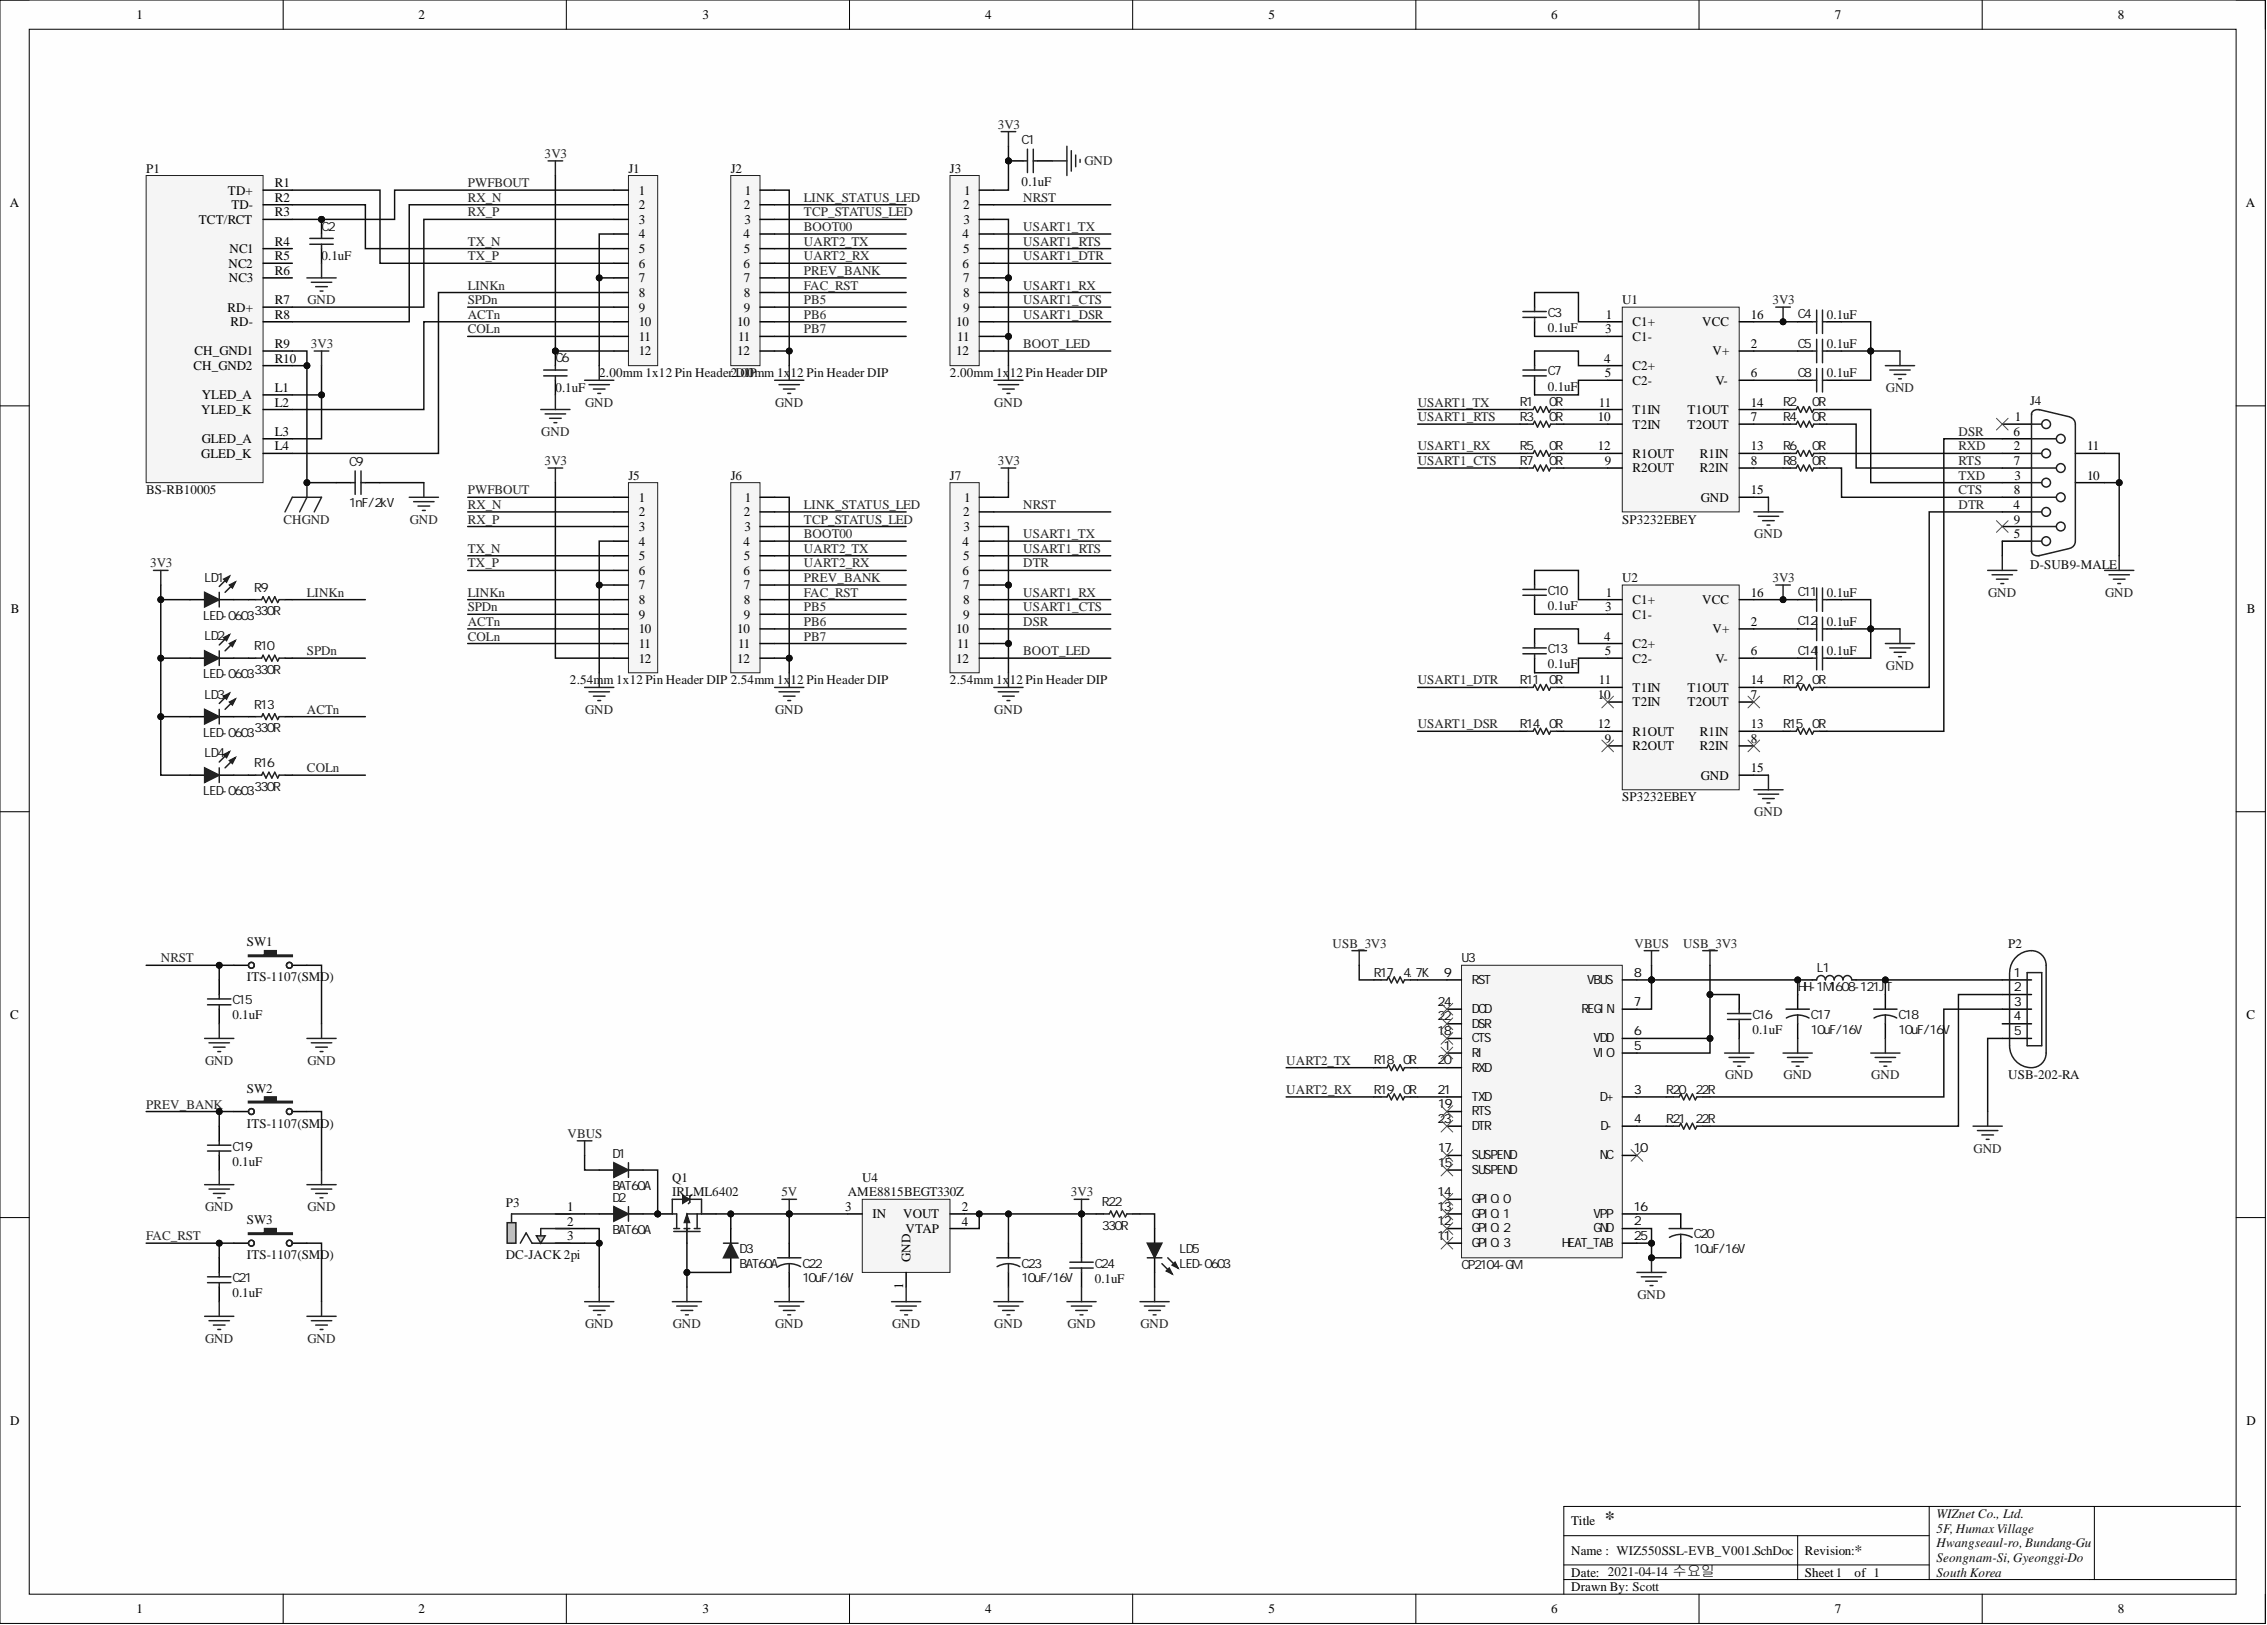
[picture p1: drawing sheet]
<svg xmlns="http://www.w3.org/2000/svg" width="393mm" height="282mm" viewBox="0 0 393 282" stroke-linecap="round" stroke-linejoin="round" font-family="sans-serif">
<defs><g id="words">
<text font-size="3.5" fill="#262626" x="278.4" y="264.6">*</text>
<text font-size="2.8" fill="#0e0e0e" x="321.8" y="269.8">*</text>
<g font-size="2.3">
<text x="23.7" y="3.3">1</text>
<text x="72.6" y="3.3">2</text>
<text x="121.9" y="3.3">3</text>
<text x="170.9" y="3.3">4</text>
<text x="220.1" y="3.3">5</text>
<text x="269.1" y="3.3">6</text>
<text x="318.3" y="3.3">7</text>
<text x="367.4" y="3.3">8</text>
<text x="1.7" y="35.9">A</text>
<text x="39.6" y="33.7">TD+</text>
<text x="47.7" y="32.5">R1</text>
<text x="47.7" y="35">R2</text>
<text x="110.8" y="33.7">1</text>
<text x="129.2" y="33.7">1</text>
<text x="167.3" y="33.7">1</text>
<text x="389.7" y="35.9">A</text>
<text x="34.5" y="38.8">TCT/RCT</text>
<text x="40.2" y="36.3">TD-</text>
<text x="47.7" y="37.5">R3</text>
<text x="110.8" y="36.3">2</text>
<text x="110.8" y="38.8">3</text>
<text x="110.8" y="41.4">4</text>
<text x="129" y="41.4">4</text>
<text x="129.1" y="36.3">2</text>
<text x="129.2" y="38.8">3</text>
<text x="167" y="41.4">4</text>
<text x="167.1" y="36.3">2</text>
<text x="167.2" y="38.8">3</text>
<text x="39.6" y="46.4">NC2</text>
<text x="39.8" y="43.9">NC1</text>
<text x="47.7" y="42.6">R4</text>
<text x="47.7" y="45.2">R5</text>
<text x="47.7" y="47.7">R6</text>
<text x="110.8" y="43.9">5</text>
<text x="110.8" y="46.4">6</text>
<text x="129" y="46.4">6</text>
<text x="129.1" y="43.9">5</text>
<text x="167" y="46.4">6</text>
<text x="167.1" y="43.9">5</text>
<text x="39.7" y="49">NC3</text>
<text x="47.7" y="52.8">R7</text>
<text x="110.8" y="49">7</text>
<text x="110.8" y="51.5">8</text>
<text x="129.1" y="49">7</text>
<text x="129.1" y="51.5">8</text>
<text x="167.1" y="49">7</text>
<text x="167.1" y="51.5">8</text>
<text x="39.5" y="54">RD+</text>
<text x="40" y="56.6">RD-</text>
<text x="47.7" y="55.3">R8</text>
<text x="110.8" y="54">9</text>
<text x="110.8" y="56.6">10</text>
<text x="110.8" y="59.1">11</text>
<text x="127.9" y="56.6">10</text>
<text x="128.1" y="59.1">11</text>
<text x="129.1" y="54">9</text>
<text x="165.9" y="56.6">10</text>
<text x="166.1" y="59.1">11</text>
<text x="167.1" y="54">9</text>
<text x="278.5" y="57.8">3</text>
<text x="278.6" y="55.3">1</text>
<text x="283.3" y="56.6">C1+</text>
<text x="283.3" y="59.1">C1-</text>
<text x="295.3" y="56.6">VCC</text>
<text x="303.8" y="55.3">16</text>
<text x="33.6" y="64.2">CH_GND2</text>
<text x="33.7" y="61.6">CH_GND1</text>
<text x="47.7" y="60.4">R9</text>
<text x="47.7" y="62.9">R10</text>
<text x="110.8" y="61.6">12</text>
<text x="127.9" y="61.6">12</text>
<text x="165.9" y="61.6">12</text>
<text x="278.4" y="62.9">4</text>
<text x="278.4" y="65.5">5</text>
<text x="283.3" y="64.2">C2+</text>
<text x="297.1" y="61.6">V+</text>
<text x="303.8" y="60.4">2</text>
<text x="303.8" y="65.5">6</text>
<text x="34.9" y="71.8">YLED_K</text>
<text x="35" y="69.3">YLED_A</text>
<text x="47.7" y="70.5">L2</text>
<text x="47.7" y="68">L1</text>
<text x="277.4" y="70.5">11</text>
<text x="283.3" y="66.7">C2-</text>
<text x="283.3" y="71.8">T1IN</text>
<text x="292.8" y="71.8">T1OUT</text>
<text x="297.6" y="66.7">V-</text>
<text x="303.8" y="70.5">14</text>
<text x="35" y="76.9">GLED_A</text>
<text x="47.7" y="75.6">L3</text>
<text x="277.3" y="73.1">10</text>
<text x="283.3" y="74.3">T2IN</text>
<text x="292.8" y="74.3">T2OUT</text>
<text x="303.8" y="73.1">7</text>
<text x="349.4" y="75.6">6</text>
<text x="349.6" y="73.1">1</text>
<text x="34.9" y="79.4">GLED_K</text>
<text x="47.7" y="78.1">L4</text>
<text x="277.3" y="78.1">12</text>
<text x="278.4" y="80.7">9</text>
<text x="283.3" y="81.9">R2OUT</text>
<text x="283.3" y="79.4">R1OUT</text>
<text x="294.9" y="81.9">R2IN</text>
<text x="294.9" y="79.4">R1IN</text>
<text x="303.8" y="80.7">8</text>
<text x="303.8" y="78.1">13</text>
<text x="349.4" y="78.1">2</text>
<text x="349.4" y="80.7">7</text>
<text x="349.5" y="83.2">3</text>
<text x="362.1" y="78.1">11</text>
<text x="362.1" y="83.2">10</text>
<text x="110.8" y="87">1</text>
<text x="110.8" y="89.6">2</text>
<text x="129.1" y="89.6">2</text>
<text x="129.2" y="87">1</text>
<text x="167.1" y="89.6">2</text>
<text x="167.3" y="87">1</text>
<text x="295.1" y="87">GND</text>
<text x="303.8" y="85.7">15</text>
<text x="349.4" y="88.3">4</text>
<text x="349.4" y="85.7">8</text>
<text x="110.8" y="92.1">3</text>
<text x="110.8" y="94.6">4</text>
<text x="129" y="94.6">4</text>
<text x="129.2" y="92.1">3</text>
<text x="167" y="94.6">4</text>
<text x="167.2" y="92.1">3</text>
<text x="349.4" y="93.4">5</text>
<text x="349.4" y="90.8">9</text>
<text x="110.8" y="97.2">5</text>
<text x="110.8" y="99.7">6</text>
<text x="129" y="99.7">6</text>
<text x="129.1" y="97.2">5</text>
<text x="167" y="99.7">6</text>
<text x="167.1" y="97.2">5</text>
<text x="1.9" y="106.4">B</text>
<text x="110.8" y="102.2">7</text>
<text x="110.8" y="104.8">8</text>
<text x="110.8" y="107.3">9</text>
<text x="129.1" y="102.2">7</text>
<text x="129.1" y="104.8">8</text>
<text x="129.1" y="107.3">9</text>
<text x="167.1" y="102.2">7</text>
<text x="167.1" y="104.8">8</text>
<text x="167.1" y="107.3">9</text>
<text x="278.5" y="106">3</text>
<text x="278.6" y="103.5">1</text>
<text x="283.3" y="104.8">C1+</text>
<text x="283.3" y="107.3">C1-</text>
<text x="295.3" y="104.8">VCC</text>
<text x="303.8" y="103.5">16</text>
<text x="389.8" y="106.4">B</text>
<text x="110.8" y="109.8">10</text>
<text x="110.8" y="112.4">11</text>
<text x="127.9" y="109.8">10</text>
<text x="128.1" y="112.4">11</text>
<text x="165.9" y="109.8">10</text>
<text x="166.1" y="112.4">11</text>
<text x="278.4" y="111.1">4</text>
<text x="278.4" y="113.7">5</text>
<text x="283.3" y="112.4">C2+</text>
<text x="297.1" y="109.8">V+</text>
<text x="303.8" y="108.6">2</text>
<text x="303.8" y="113.7">6</text>
<text x="110.8" y="114.9">12</text>
<text x="127.9" y="114.9">12</text>
<text x="165.9" y="114.9">12</text>
<text x="277.4" y="118.7">11</text>
<text x="283.3" y="114.9">C2-</text>
<text x="283.3" y="120">T1IN</text>
<text x="292.8" y="120">T1OUT</text>
<text x="297.6" y="114.9">V-</text>
<text x="303.8" y="118.7">14</text>
<text x="277.3" y="121.3">10</text>
<text x="283.3" y="122.5">T2IN</text>
<text x="292.8" y="122.5">T2OUT</text>
<text x="303.8" y="121.3">7</text>
<text x="277.3" y="126.3">12</text>
<text x="278.4" y="128.9">9</text>
<text x="283.3" y="130.1">R2OUT</text>
<text x="283.3" y="127.6">R1OUT</text>
<text x="294.9" y="130.1">R2IN</text>
<text x="294.9" y="127.6">R1IN</text>
<text x="303.8" y="128.9">8</text>
<text x="303.8" y="126.3">13</text>
<text x="295.1" y="135.2">GND</text>
<text x="303.8" y="134">15</text>
<text x="1.8" y="176.7">C</text>
<text x="389.8" y="176.7">C</text>
<text x="98.4" y="210.1">1</text>
<text x="98.4" y="212.6">2</text>
<text x="98.4" y="215.1">3</text>
<text x="146.7" y="210.1">3</text>
<text x="151.4" y="211.3">IN</text>
<text x="156.7" y="211.3">VOUT</text>
<text x="157.1" y="213.9">VTAP</text>
<text x="166.9" y="210.1">2</text>
<text x="166.9" y="212.6">4</text>
<text x="158" y="218.9" transform="rotate(-90 158 218.9)">GND</text>
<text x="156.7" y="223.6" transform="rotate(-90 156.7 223.6)">1</text>
<text x="1.8" y="247.2">D</text>
<text x="389.8" y="247.2">D</text>
<text x="272.6" y="264.6">Title</text>
<text x="272.6" y="269.7">Name : WIZ550SSL-EVB_V001.SchDoc</text>
<text x="313.2" y="269.7">Revision:</text>
<text x="272.6" y="273.5">Date: 2021-04-14 수요일</text>
<text x="313.2" y="273.5">Sheet1</text>
<text x="321.8" y="273.5">of 1</text>
<text x="23.7" y="279.8">1</text>
<text x="72.6" y="279.8">2</text>
<text x="121.9" y="279.8">3</text>
<text x="170.9" y="279.8">4</text>
<text x="220.1" y="279.8">5</text>
<text x="269.1" y="279.8">6</text>
<text x="272.6" y="276">Drawn By: Scott</text>
<text x="318.3" y="279.8">7</text>
<text x="367.4" y="279.8">8</text>
</g>
<g font-size="2.3" fill="#262626">
<text x="173.1" y="22.3">3V3</text>
<text x="94.5" y="27.4">3V3</text>
<text x="188.2" y="28.7">GND</text>
<text x="81.1" y="35">RX_N</text>
<text x="81.1" y="32.5">PWFBOUT</text>
<text x="139.5" y="35">LINK_STATUS_LED</text>
<text x="177.5" y="35">NRST</text>
<text x="81.1" y="37.5">RX_P</text>
<text x="139.5" y="37.5">TCP_STATUS_LED</text>
<text x="139.5" y="40.1">BOOT00</text>
<text x="177.5" y="40.1">USART1_TX</text>
<text x="81.1" y="42.6">TX_N</text>
<text x="81.1" y="45.2">TX_P</text>
<text x="139.5" y="42.6">UART2_TX</text>
<text x="139.5" y="45.2">UART2_RX</text>
<text x="139.5" y="47.7">PREV_BANK</text>
<text x="177.5" y="42.6">USART1_RTS</text>
<text x="177.5" y="45.2">USART1_DTR</text>
<text x="53.3" y="52.8">GND</text>
<text x="81.1" y="50.2">LINKn</text>
<text x="81.1" y="52.8">SPDn</text>
<text x="139.5" y="52.8">PB5</text>
<text x="139.5" y="50.2">FAC_RST</text>
<text x="177.5" y="50.2">USART1_RX</text>
<text x="177.5" y="52.8">USART1_CTS</text>
<text x="307.5" y="52.8">3V3</text>
<text x="81.1" y="55.3">ACTn</text>
<text x="81.1" y="57.8">COLn</text>
<text x="139.5" y="55.3">PB6</text>
<text x="139.5" y="57.8">PB7</text>
<text x="177.5" y="55.3">USART1_DSR</text>
<text x="53.9" y="60.4">3V3</text>
<text x="177.5" y="60.4">BOOT_LED</text>
<text x="101.5" y="70.5">GND</text>
<text x="134.5" y="70.5">GND</text>
<text x="172.5" y="70.5">GND</text>
<text x="246" y="70.5">USART1_TX</text>
<text x="327.2" y="68">GND</text>
<text x="93.9" y="75.6">GND</text>
<text x="246" y="73.1">USART1_RTS</text>
<text x="339.8" y="75.6">DSR</text>
<text x="94.5" y="80.7">3V3</text>
<text x="173.1" y="80.7">3V3</text>
<text x="246" y="80.7">USART1_CTS</text>
<text x="246" y="78.1">USART1_RX</text>
<text x="339.8" y="78.1">RXD</text>
<text x="339.8" y="80.7">RTS</text>
<text x="339.8" y="83.2">TXD</text>
<text x="81.1" y="88.3">RX_N</text>
<text x="81.1" y="85.7">PWFBOUT</text>
<text x="139.5" y="88.3">LINK_STATUS_LED</text>
<text x="177.5" y="88.3">NRST</text>
<text x="339.8" y="85.7">CTS</text>
<text x="339.8" y="88.3">DTR</text>
<text x="49.2" y="90.8">CHGND</text>
<text x="71.1" y="90.8">GND</text>
<text x="81.1" y="90.8">RX_P</text>
<text x="81.1" y="95.9">TX_N</text>
<text x="139.5" y="95.9">UART2_TX</text>
<text x="139.5" y="90.8">TCP_STATUS_LED</text>
<text x="139.5" y="93.4">BOOT00</text>
<text x="177.5" y="93.4">USART1_TX</text>
<text x="177.5" y="95.9">USART1_RTS</text>
<text x="304.4" y="93.4">GND</text>
<text x="26" y="98.4">3V3</text>
<text x="81.1" y="98.4">TX_P</text>
<text x="139.5" y="98.4">UART2_RX</text>
<text x="139.5" y="101">PREV_BANK</text>
<text x="177.5" y="98.4">DTR</text>
<text x="307.5" y="101">3V3</text>
<text x="53.3" y="103.5">LINKn</text>
<text x="81.1" y="103.5">LINKn</text>
<text x="81.1" y="106">SPDn</text>
<text x="139.5" y="106">PB5</text>
<text x="139.5" y="103.5">FAC_RST</text>
<text x="177.5" y="103.5">USART1_RX</text>
<text x="177.5" y="106">USART1_CTS</text>
<text x="345" y="103.5">GND</text>
<text x="365.3" y="103.5">GND</text>
<text x="53.3" y="113.7">SPDn</text>
<text x="81.1" y="108.6">ACTn</text>
<text x="81.1" y="111.1">COLn</text>
<text x="139.5" y="108.6">PB6</text>
<text x="139.5" y="111.1">PB7</text>
<text x="177.5" y="108.6">DSR</text>
<text x="177.5" y="113.7">BOOT_LED</text>
<text x="246" y="118.7">USART1_DTR</text>
<text x="327.2" y="116.2">GND</text>
<text x="53.3" y="123.8">ACTn</text>
<text x="101.5" y="123.8">GND</text>
<text x="134.5" y="123.8">GND</text>
<text x="172.5" y="123.8">GND</text>
<text x="246" y="126.3">USART1_DSR</text>
<text x="53.3" y="134">COLn</text>
<text x="304.4" y="141.6">GND</text>
<text x="27.9" y="166.9">NRST</text>
<text x="231.2" y="164.4">USB_3V3</text>
<text x="283.6" y="164.4">VBUS</text>
<text x="292" y="164.4">USB_3V3</text>
<text x="35.6" y="184.7">GND</text>
<text x="53.3" y="184.7">GND</text>
<text x="223.2" y="184.7">UART2_TX</text>
<text x="223.2" y="189.8">UART2_RX</text>
<text x="299.3" y="187.2">GND</text>
<text x="309.5" y="187.2">GND</text>
<text x="324.7" y="187.2">GND</text>
<text x="25.4" y="192.3">PREV_BANK</text>
<text x="98.5" y="197.4">VBUS</text>
<text x="342.4" y="199.9">GND</text>
<text x="135.6" y="207.5">5V</text>
<text x="185.8" y="207.5">3V3</text>
<text x="25.4" y="215.1">FAC_RST</text>
<text x="35.6" y="210.1">GND</text>
<text x="53.3" y="210.1">GND</text>
<text x="284.1" y="225.3">GND</text>
<text x="35.6" y="232.9">GND</text>
<text x="53.3" y="232.9">GND</text>
<text x="101.5" y="230.4">GND</text>
<text x="116.7" y="230.4">GND</text>
<text x="134.5" y="230.4">GND</text>
<text x="154.8" y="230.4">GND</text>
<text x="172.5" y="230.4">GND</text>
<text x="185.2" y="230.4">GND</text>
<text x="197.9" y="230.4">GND</text>
</g>
<g font-size="2.3" fill="#0e0e0e">
<text x="25.4" y="29.9">P1</text>
<text x="109" y="29.9">J1</text>
<text x="126.8" y="29.9">J2</text>
<text x="164.8" y="29.9">J3</text>
<text x="177.3" y="32.2">0.1uF</text>
<text x="55.8" y="45.2">0.1uF</text>
<text x="281.5" y="52.8">U1</text>
<text x="268.5" y="57.6">0.1uF</text>
<text x="317" y="55.3">0.1uF</text>
<text x="104" y="65.5">2.00mm 1x12 Pin Header2DIP</text>
<text x="128" y="65.5">.00mm 1x</text>
<text x="137.2" y="65.5">12 Pin Header DIP</text>
<text x="164.8" y="65.5">2.00mm 1x</text>
<text x="175.2" y="65.5">12 Pin Header DIP</text>
<text x="317" y="60.4">0.1uF</text>
<text x="317" y="65.5">0.1uF</text>
<text x="96.4" y="68">0.1uF</text>
<text x="268.5" y="67.7">0.1uF</text>
<text x="352.2" y="70.3">J4</text>
<text x="109" y="83.2">J5</text>
<text x="126.8" y="83.2">J6</text>
<text x="164.8" y="83.2">J7</text>
<text x="25.4" y="85.7">BS-RB10005</text>
<text x="281.5" y="90.8">SP3232EBEY</text>
<text x="281.5" y="101">U2</text>
<text x="352.2" y="98.7">D-SUB9-MALE</text>
<text x="268.5" y="105.8">0.1uF</text>
<text x="317" y="103.5">0.1uF</text>
<text x="317" y="108.6">0.1uF</text>
<text x="317" y="113.7">0.1uF</text>
<text x="98.9" y="118.7">2.54mm 1x12 Pin Header DIP 2.54mm 1x</text>
<text x="137.2" y="118.7">12 Pin Header DIP</text>
<text x="164.8" y="118.7">2.54mm 1x</text>
<text x="175.2" y="118.7">12 Pin Header DIP</text>
<text x="268.5" y="115.9">0.1uF</text>
<text x="281.5" y="139">SP3232EBEY</text>
<text x="42.9" y="164.1">SW1</text>
<text x="348.4" y="164.4">P2</text>
<text x="42.9" y="170.2">ITS-1107(SMD)</text>
<text x="40.3" y="176.8">0.1uF</text>
<text x="304.1" y="179.4">0.1uF</text>
<text x="42.9" y="189.5">SW2</text>
<text x="348.4" y="187.2">USB-202-RA</text>
<text x="42.9" y="195.6">ITS-1107(SMD)</text>
<text x="40.3" y="202.2">0.1uF</text>
<text x="87.7" y="209.3">P3</text>
<text x="116.7" y="205">Q1</text>
<text x="116.7" y="207.5">IRLML6402</text>
<text x="147.1" y="207.5">AME8815BEGT330Z</text>
<text x="149.6" y="205">U4</text>
<text x="42.9" y="212.3">SW3</text>
<text x="42.9" y="218.4">ITS-1107(SMD)</text>
<text x="87.7" y="218.4">DC-JACK 2pi</text>
<text x="40.3" y="225">0.1uF</text>
<text x="189.9" y="222.5">0.1uF</text>
<text x="336" y="263.3">WIZnet Co., Ltd.</text>
<text x="336" y="265.9">5F, HumaxVillage</text>
<text x="336" y="268.4">Hwangseaul-ro, Bundang-Gu</text>
<text x="336" y="270.9">Seongnam-Si, Gyeonggi-Do</text>
<text x="336" y="273.5">South Korea</text>
</g>
<g font-size="2.2" fill="#0e0e0e">
<text x="177.3" y="25">C1</text>
<text x="55.8" y="40">C2</text>
<text x="268.5" y="55">C3</text>
<text x="311.9" y="55.2">C4</text>
<text x="96.4" y="62.8">C6</text>
<text x="268.5" y="65.1">C7</text>
<text x="311.9" y="60.3">C5</text>
<text x="311.9" y="65.4">C8</text>
<text x="263.7" y="70.4">R1</text>
<text x="268.8" y="70.4">0R</text>
<text x="309.4" y="70.4">R2</text>
<text x="314.4" y="70.4">0R</text>
<text x="263.7" y="73">R3</text>
<text x="268.8" y="73">0R</text>
<text x="309.4" y="73">R4</text>
<text x="314.4" y="73">0R</text>
<text x="60.6" y="80.8">C9</text>
<text x="263.7" y="78.1">R5</text>
<text x="263.7" y="80.6">R7</text>
<text x="268.8" y="78.1">0R</text>
<text x="268.8" y="80.6">0R</text>
<text x="309.4" y="78.1">R6</text>
<text x="309.4" y="80.6">R8</text>
<text x="314.4" y="78.1">0R</text>
<text x="314.4" y="80.6">0R</text>
<text x="60.6" y="87.9">1nF/2kV</text>
<text x="35.5" y="100.9">LD1</text>
<text x="35.2" y="107.5">LED-0603</text>
<text x="44.1" y="102.7">R9</text>
<text x="44.1" y="106.7">330R</text>
<text x="268.5" y="103.2">C10</text>
<text x="311.9" y="103.4">C11</text>
<text x="35.5" y="111">LD2</text>
<text x="44.1" y="112.8">R10</text>
<text x="268.5" y="113.3">C13</text>
<text x="311.9" y="108.5">C12</text>
<text x="311.9" y="113.6">C14</text>
<text x="35.2" y="117.6">LED-0603</text>
<text x="44.1" y="116.9">330R</text>
<text x="263.7" y="118.6">R11</text>
<text x="268.8" y="118.6">0R</text>
<text x="309.4" y="118.6">R12</text>
<text x="314.4" y="118.6">0R</text>
<text x="35.5" y="121.2">LD3</text>
<text x="44.1" y="123">R13</text>
<text x="35.2" y="127.8">LED-0603</text>
<text x="35.5" y="131.3">LD4</text>
<text x="44.1" y="127">330R</text>
<text x="263.7" y="126.3">R14</text>
<text x="268.8" y="126.3">0R</text>
<text x="309.4" y="126.3">R15</text>
<text x="314.4" y="126.3">0R</text>
<text x="35.2" y="137.9">LED-0603</text>
<text x="44.1" y="133.1">R16</text>
<text x="44.1" y="137.2">330R</text>
<text x="253.6" y="166.8">U3</text>
<text x="238.4" y="169.4">R17</text>
<text x="243.4" y="169.4">4. 7K</text>
<text x="311.9" y="171.9">HH-1M1608-121J</text>
<text x="315.2" y="168.6">L1</text>
<text x="327.1" y="171.9">T</text>
<text x="40.3" y="174.2">C15</text>
<text x="304.1" y="176.7">C16</text>
<text x="314.2" y="176.7">C17</text>
<text x="314.2" y="179.3">10uF/16V</text>
<text x="329.4" y="176.7">C18</text>
<text x="329.4" y="179.3">10uF/16V</text>
<text x="238.4" y="184.6">R18</text>
<text x="243.4" y="184.6">0R</text>
<text x="238.4" y="189.7">R19</text>
<text x="243.4" y="189.7">0R</text>
<text x="289.1" y="189.7">R20</text>
<text x="294.2" y="189.7">22R</text>
<text x="289.1" y="194.8">R21</text>
<text x="294.2" y="194.8">22R</text>
<text x="40.3" y="199.6">C19</text>
<text x="106.3" y="200.8">D1</text>
<text x="106.3" y="208.5">D2</text>
<text x="106.3" y="206.4">BAT60A</text>
<text x="191.2" y="209.2">R22</text>
<text x="106.3" y="214">BAT60A</text>
<text x="191.2" y="213.3">330R</text>
<text x="293.9" y="214.8">C20</text>
<text x="128.3" y="217.3">D3</text>
<text x="128.3" y="219.9">BAT60A</text>
<text x="139.2" y="219.9">C22</text>
<text x="177.3" y="219.9">C23</text>
<text x="189.9" y="219.9">C24</text>
<text x="204.6" y="217.3">LD5</text>
<text x="204.6" y="219.9">LED-0603</text>
<text x="253.6" y="220.1">CP2104-GM</text>
<text x="293.9" y="217.3">10uF/16V</text>
<text x="40.3" y="222.4">C21</text>
<text x="139.2" y="222.4">10uF/16V</text>
<text x="177.3" y="222.4">10uF/16V</text>
</g>
<g font-size="2.2">
<text x="250.5" y="169.4">9</text>
<text x="255.4" y="170.7">RST</text>
<text x="275.4" y="170.7">VBUS</text>
<text x="283.5" y="169.4">8</text>
<text x="349.4" y="169.4">1</text>
<text x="349.4" y="171.9">2</text>
<text x="249.4" y="174.5">24</text>
<text x="249.4" y="177">22</text>
<text x="249.4" y="179.5">18</text>
<text x="255.4" y="175.7">DCD</text>
<text x="255.4" y="178.3">DSR</text>
<text x="274.4" y="175.7">REGI N</text>
<text x="283.5" y="179.5">6</text>
<text x="283.5" y="174.5">7</text>
<text x="349.4" y="177">4</text>
<text x="349.4" y="174.5">3</text>
<text x="349.4" y="179.5">5</text>
<text x="249.4" y="184.6">20</text>
<text x="250.5" y="182.1">1</text>
<text x="255.4" y="183.3">RI</text>
<text x="255.4" y="185.9">RXD</text>
<text x="255.4" y="180.8">CTS</text>
<text x="276.5" y="183.3">VI O</text>
<text x="276.5" y="180.8">VDD</text>
<text x="283.5" y="182.1">5</text>
<text x="249.4" y="189.7">21</text>
<text x="255.4" y="190.9">TXD</text>
<text x="277.6" y="190.9">D+</text>
<text x="283.5" y="189.7">3</text>
<text x="249.4" y="194.8">23</text>
<text x="249.5" y="192.2">19</text>
<text x="255.4" y="196">DTR</text>
<text x="255.4" y="193.5">RTS</text>
<text x="277.7" y="196">D-</text>
<text x="283.5" y="194.8">4</text>
<text x="249.5" y="199.8">17</text>
<text x="249.5" y="202.4">15</text>
<text x="255.4" y="201.1">SUSPEND</text>
<text x="255.4" y="203.6">SUSPEND</text>
<text x="277.6" y="201.1">NC</text>
<text x="283.5" y="199.8">10</text>
<text x="249.4" y="207.4">14</text>
<text x="249.4" y="210">13</text>
<text x="255.4" y="208.7">GPI O. 0</text>
<text x="283.5" y="210">16</text>
<text x="249.4" y="215">11</text>
<text x="249.4" y="212.5">12</text>
<text x="255.4" y="213.8">GPI O. 2</text>
<text x="255.4" y="211.2">GPI O. 1</text>
<text x="276.5" y="213.8">GND</text>
<text x="276.5" y="211.2">VPP</text>
<text x="283.5" y="212.5">2</text>
<text x="283.5" y="215">25</text>
<text x="255.4" y="216.3">GPI O. 3</text>
<text x="271" y="216.3">HEAT_TAB</text>
</g>
</g></defs>
<path d="M0 0h393.1v281.6h-393.1z" fill-rule="evenodd" fill="#fefefe"/>
<path d="M0 0h393.1v281.6h-393.1z" fill="none" stroke="#000" stroke-width=".17"/>
<path d="M5.1 5.1h382.9v271.4h-382.9z" fill-rule="evenodd" fill="#fefefe"/>
<g fill="none" stroke="#000" stroke-width=".17">
<path d="M0 0h5.1M5.1 5.1h382.9v271.4h-382.9zM49.1 0v5.1M98.3 0v5.1M147.4 0v5.1M196.5 0v5.1M245.7 0v5.1M294.8 0v5.1M343.9 0v5.1M388 0h5.1v5.1M0 70.4h5.1M388 70.4h5.1"/>
<path d="M0 140.8h5.1M388 140.8h5.1M0 211.2h5.1M388 211.2h5.1M49.1 276.5v5.1M98.3 276.5v5.1M147.4 276.5v5.1M196.5 276.5v5.1M245.7 276.5v5.1M271.3 266.4h63.4M271.3 274h116.7M271.3 271.5h63.4"/>
<path d="M294.8 276.5v5.1M311.9 266.4v7.6M334.7 261.3v12.7M343.9 276.5v5.1M363.4 261.3v12.7M388.8 261.3h-117.5v15.2M393.1 276.5v5.1"/>
</g>
<path d="M109 30.4h5.1v33h-5.1z" fill-rule="evenodd" fill="#f5f5f5"/>
<path d="M109 30.4h5.1v33h-5.1z" fill="none" stroke="#262626" stroke-width=".17"/>
<path d="M106.5 33h2.5M106.5 35.5h2.5M106.5 38.1h2.5M106.5 40.6h2.5M106.5 43.1h2.5M106.5 45.7h2.5M106.5 48.2h2.5M106.5 50.7h2.5M106.5 53.3h2.5M106.5 55.8h2.5M106.5 58.4h2.5M106.5 60.9h2.5" fill="none" stroke="#000" stroke-width=".26"/>
<path d="M164.8 30.4h5.1v33h-5.1z" fill-rule="evenodd" fill="#f5f5f5"/>
<path d="M164.8 30.4h5.1v33h-5.1z" fill="none" stroke="#262626" stroke-width=".17"/>
<path d="M169.9 33h2.5M169.9 35.5h2.5M169.9 38.1h2.5M169.9 40.6h2.5M169.9 43.1h2.5M169.9 45.7h2.5M169.9 48.2h2.5M169.9 50.7h2.5M169.9 53.3h2.5M169.9 55.8h2.5M169.9 58.4h2.5M169.9 60.9h2.5" fill="none" stroke="#000" stroke-width=".26"/>
<g fill="none" stroke="#262626" stroke-width=".26">
<path d="M95.1 27.9h2.5M96.4 27.9v2.5M173.7 22.8h2.5M175 22.8v2.6M101.4 66h5.1M102.2 66.7h3.5M103 67.5h2M103.7 68.2h.5M104 63.4v2.6M172.4 66h5.1M173.2 66.7h3.6M174 67.5h2"/>
<path d="M174.7 68.2h.5M175 63.4v2.6"/>
</g>
<path d="M126.8 30.4h5.1v33h-5.1z" fill-rule="evenodd" fill="#f5f5f5"/>
<path d="M126.8 30.4h5.1v33h-5.1z" fill="none" stroke="#262626" stroke-width=".17"/>
<path d="M131.9 33h2.5M131.9 35.5h2.5M131.9 38.1h2.5M131.9 40.6h2.5M131.9 43.1h2.5M131.9 45.7h2.5M131.9 48.2h2.5M131.9 50.7h2.5M131.9 53.3h2.5M131.9 55.8h2.5M131.9 58.4h2.5M131.9 60.9h2.5" fill="none" stroke="#000" stroke-width=".26"/>
<path d="M134.4 66h5.1M135.2 66.7h3.5M135.9 67.5h2.1M136.7 68.2h.5M136.9 63.4v2.6" fill="none" stroke="#262626" stroke-width=".26"/>
<circle cx="96.4" cy="60.9" r=".51" fill="#0e0e0e"/>
<circle cx="96.4" cy="60.9" r=".51" fill="none" stroke="#0e0e0e" stroke-width=".17"/>
<path d="M96.4 60.9v2.5M96.4 66v2.5" fill="none" stroke="#000" stroke-width=".26"/>
<circle cx="96.4" cy="60.9" r=".51" fill="#0e0e0e"/>
<circle cx="96.4" cy="60.9" r=".51" fill="none" stroke="#0e0e0e" stroke-width=".17"/>
<path d="M94.3 64.2h4.1M94.3 65.2h4.1M96.4 63.4v.8M96.4 65.2v.8" fill="none" stroke="#1c1c1c" stroke-width=".26"/>
<path d="M93.8 71h5.1M94.6 71.8h3.5M95.3 72.6h2.1M96.1 73.3h.5M96.4 68.5v2.5" fill="none" stroke="#262626" stroke-width=".26"/>
<circle cx="175" cy="27.9" r=".51" fill="#0e0e0e"/>
<circle cx="175" cy="27.9" r=".51" fill="none" stroke="#0e0e0e" stroke-width=".17"/>
<path d="M175 27.9h2.5" fill="none" stroke="#000" stroke-width=".26"/>
<circle cx="175" cy="27.9" r=".51" fill="#0e0e0e"/>
<circle cx="175" cy="27.9" r=".51" fill="none" stroke="#0e0e0e" stroke-width=".17"/>
<path d="M180 27.9h2.6" fill="none" stroke="#000" stroke-width=".26"/>
<path d="M177.5 27.9h.8M178.3 25.9v4M179.3 25.9v4M179.3 27.9h.7" fill="none" stroke="#1c1c1c" stroke-width=".26"/>
<path d="M182.6 27.9h2.5M185.1 25.4v5M185.9 26.1v3.6M186.6 26.9v2M187.4 27.7v.5" fill="none" stroke="#262626" stroke-width=".26"/>
<path d="M25.4 30.4h20.2v53.3h-20.2z" fill-rule="evenodd" fill="#f5f5f5"/>
<path d="M25.4 30.4h20.2v53.3h-20.2z" fill="none" stroke="#262626" stroke-width=".17"/>
<g fill="none" stroke="#000" stroke-width=".26">
<path d="M45.6 33h5.1M45.6 35.5h5.1M45.6 38.1h5.1M45.6 43.1h5.1M45.6 45.7h5.1M45.6 48.2h5.1M45.6 53.3h5.1M45.6 55.8h5.1M45.6 78.6h5.1M45.6 76.1h5.1M45.6 71h5.1M45.6 68.5h5.1"/>
<path d="M45.6 60.9h5.1M45.6 63.4h5.1"/>
</g>
<circle cx="55.8" cy="38.1" r=".51" fill="#0e0e0e"/>
<circle cx="55.8" cy="38.1" r=".51" fill="none" stroke="#0e0e0e" stroke-width=".17"/>
<path d="M55.8 38.1v2.5M55.8 43.1v2.6" fill="none" stroke="#000" stroke-width=".26"/>
<circle cx="55.8" cy="38.1" r=".51" fill="#0e0e0e"/>
<circle cx="55.8" cy="38.1" r=".51" fill="none" stroke="#0e0e0e" stroke-width=".17"/>
<path d="M53.8 41.4h4M53.8 42.4h4M55.8 40.6v.8M55.8 42.4v.7" fill="none" stroke="#1c1c1c" stroke-width=".26"/>
<path d="M53.3 48.2h5M54 49h3.6M54.8 49.7h2M55.5 50.5h.5M55.8 45.7v2.5M49.4 88.8l1.3-2.5h5.1l-1.3 2.5M53.3 83.7v2.6l-1.3 2.5" fill="none" stroke="#262626" stroke-width=".26"/>
<circle cx="53.3" cy="83.7" r=".51" fill="#0e0e0e"/>
<circle cx="53.3" cy="83.7" r=".51" fill="none" stroke="#0e0e0e" stroke-width=".17"/>
<path d="M58.3 83.7h2.6M63.4 83.7h2.5M33 104h2.5M38 104h2.6" fill="none" stroke="#000" stroke-width=".26"/>
<path d="M60.9 83.7h.7M61.6 81.7v4M62.6 81.7v4M62.6 83.7h.8" fill="none" stroke="#1c1c1c" stroke-width=".26"/>
<path d="M71 86.3h5.1M71.8 87h3.5M72.5 87.8h2.1M73.3 88.5h.5M73.5 83.7v2.6" fill="none" stroke="#262626" stroke-width=".26"/>
<path d="M35.5 102.7l2.5 1.3-2.5 1.3z" fill="#1c1c1c"/>
<path d="M39.8 100l-1.8 1.7M35.5 102.7l2.5 1.3-2.5 1.3zM40.8 101l-1.7 1.7" fill="none" stroke="#1c1c1c" stroke-width=".26"/>
<path d="M39.8 101.5l1-.5-.5 1z" fill="#1c1c1c"/>
<path d="M39.8 101.5l1-.5-.5 1z" fill="none" stroke="#1c1c1c" stroke-width=".26"/>
<path d="M38.8 100.5l1-.5-.5 1z" fill="#1c1c1c"/>
<path d="M38 102.7v2.6M38.8 100.5l1-.5-.5 1zM44.4 104h1l.2-.5 .6 1 .5-1 .5 1 .5-1 .5 1 .2-.5h1" fill="none" stroke="#1c1c1c" stroke-width=".26"/>
<path d="M33 114.2h2.5M38 114.2h2.6M43.1 104h1.3M49.4 104h1.3" fill="none" stroke="#000" stroke-width=".26"/>
<path d="M26.6 98.9h2.6M27.9 98.9v2.6" fill="none" stroke="#262626" stroke-width=".26"/>
<path d="M35.5 112.9l2.5 1.3-2.5 1.2z" fill="#1c1c1c"/>
<path d="M35.5 112.9l2.5 1.3-2.5 1.2zM39.8 110.1l-1.8 1.8M40.8 111.1l-1.7 1.8" fill="none" stroke="#1c1c1c" stroke-width=".26"/>
<path d="M39.8 111.6l1-.5-.5 1z" fill="#1c1c1c"/>
<path d="M39.8 111.6l1-.5-.5 1z" fill="none" stroke="#1c1c1c" stroke-width=".26"/>
<path d="M38.8 110.6l1-.5-.5 1z" fill="#1c1c1c"/>
<path d="M38 112.9v2.5M38.8 110.6l1-.5-.5 1zM44.4 114.2h1l.2-.5 .6 1 .5-1 .5 1 .5-1 .5 1 .2-.5h1" fill="none" stroke="#1c1c1c" stroke-width=".26"/>
<path d="M43.1 114.2h1.3M49.4 114.2h1.3M33 124.3h2.5M38 124.3h2.6" fill="none" stroke="#000" stroke-width=".26"/>
<path d="M35.5 123l2.5 1.3-2.5 1.3z" fill="#1c1c1c"/>
<path d="M35.5 123l2.5 1.3-2.5 1.3zM39.8 120.3l-1.8 1.7M40.8 121.3l-1.7 1.7" fill="none" stroke="#1c1c1c" stroke-width=".26"/>
<path d="M39.8 121.8l1-.5-.5 1z" fill="#1c1c1c"/>
<path d="M39.8 121.8l1-.5-.5 1z" fill="none" stroke="#1c1c1c" stroke-width=".26"/>
<path d="M38.8 120.8l1-.5-.5 1z" fill="#1c1c1c"/>
<path d="M38 123v2.6M38.8 120.8l1-.5-.5 1zM44.4 124.3h1l.2-.5 .6 1 .5-1 .5 1 .5-1 .5 1 .2-.5h1" fill="none" stroke="#1c1c1c" stroke-width=".26"/>
<path d="M33 134.5h2.5M38 134.5h2.6M43.1 124.3h1.3M49.4 124.3h1.3" fill="none" stroke="#000" stroke-width=".26"/>
<path d="M35.5 133.2l2.5 1.3-2.5 1.2z" fill="#1c1c1c"/>
<path d="M35.5 133.2l2.5 1.3-2.5 1.2zM39.8 130.4l-1.8 1.8M40.8 131.4l-1.7 1.8" fill="none" stroke="#1c1c1c" stroke-width=".26"/>
<path d="M39.8 131.9l1-.5-.5 1z" fill="#1c1c1c"/>
<path d="M39.8 131.9l1-.5-.5 1z" fill="none" stroke="#1c1c1c" stroke-width=".26"/>
<path d="M38.8 130.9l1-.5-.5 1z" fill="#1c1c1c"/>
<path d="M38 133.2v2.5M38.8 130.9l1-.5-.5 1zM44.4 134.5h1l.2-.5 .6 1 .5-1 .5 1 .5-1 .5 1 .2-.5h1" fill="none" stroke="#1c1c1c" stroke-width=".26"/>
<path d="M43.1 134.5h1.3M49.4 134.5h1.3" fill="none" stroke="#000" stroke-width=".26"/>
<path d="M109 83.7h5.1v33h-5.1z" fill-rule="evenodd" fill="#f5f5f5"/>
<path d="M109 83.7h5.1v33h-5.1z" fill="none" stroke="#262626" stroke-width=".17"/>
<path d="M106.5 86.3h2.5M106.5 88.8h2.5M106.5 91.3h2.5M106.5 93.9h2.5M106.5 96.4h2.5M106.5 98.9h2.5M106.5 101.5h2.5M106.5 104h2.5M106.5 106.6h2.5M106.5 109.1h2.5M106.5 111.6h2.5M106.5 114.2h2.5" fill="none" stroke="#000" stroke-width=".26"/>
<path d="M126.8 83.7h5.1v33h-5.1z" fill-rule="evenodd" fill="#f5f5f5"/>
<path d="M126.8 83.7h5.1v33h-5.1z" fill="none" stroke="#262626" stroke-width=".17"/>
<path d="M131.9 86.3h2.5M131.9 88.8h2.5M131.9 91.3h2.5M131.9 93.9h2.5M131.9 96.4h2.5M131.9 98.9h2.5M131.9 101.5h2.5M131.9 104h2.5M131.9 106.6h2.5M131.9 109.1h2.5M131.9 111.6h2.5M131.9 114.2h2.5" fill="none" stroke="#000" stroke-width=".26"/>
<path d="M134.4 119.2h5.1M135.2 120h3.5M136.9 116.7v2.5M135.9 120.8h2.1M136.7 121.5h.5" fill="none" stroke="#262626" stroke-width=".26"/>
<path d="M164.8 83.7h5.1v33h-5.1z" fill-rule="evenodd" fill="#f5f5f5"/>
<path d="M164.8 83.7h5.1v33h-5.1z" fill="none" stroke="#262626" stroke-width=".17"/>
<g fill="none" stroke="#000" stroke-width=".26">
<path d="M169.9 86.3h2.5M169.9 88.8h2.5M169.9 91.3h2.5M169.9 93.9h2.5M169.9 96.4h2.5M169.9 98.9h2.5M169.9 101.5h2.5M169.9 104h2.5M169.9 106.6h2.5M169.9 109.1h2.5M169.9 111.6h2.5M169.9 114.2h2.5"/>
<path d="M40.6 167.4h2.5M50.7 167.4h2.6"/>
</g>
<path d="M173.7 81.2h2.5M175 81.2v2.5M101.4 119.2h5.1M102.2 120h3.5M104 116.7v2.5M172.4 119.2h5.1M173.2 120h3.6M175 116.7v2.5M103 120.8h2M103.7 121.5h.5M174 120.8h2M174.7 121.5h.5" fill="none" stroke="#262626" stroke-width=".26"/>
<path d="M43.1 165.7h2.8v-.8h2v.8h2.8v.2h-7.6z" fill-rule="evenodd" fill="#1c1c1c"/>
<g fill="none" stroke="#1c1c1c" stroke-width=".26">
<path d="M36 173.3h4.1M36 174.3h4.1M38 172.5v.8M38 174.3v.7M43.1 165.7h2.8v-.8h2v.8h2.8v.2h-7.6z"/>
<circle cx="43.6" cy="167.4" r=".51"/>
<circle cx="50.2" cy="167.4" r=".51"/>
</g>
<path d="M38 170v2.5M38 175v2.6M40.6 192.8h2.5M50.7 192.8h2.6" fill="none" stroke="#000" stroke-width=".26"/>
<path d="M38 177.6v2.5M55.8 177.6v2.5M35.5 180.1h5.1M36.3 180.9h3.5M37 181.6h2.1M37.8 182.4h.5M53.3 180.1h5M54 180.9h3.6M54.8 181.6h2M55.5 182.4h.5" fill="none" stroke="#262626" stroke-width=".26"/>
<path d="M43.1 191h2.8v-.7h2v.7h2.8v.3h-7.6z" fill-rule="evenodd" fill="#1c1c1c"/>
<g fill="none" stroke="#1c1c1c" stroke-width=".26">
<path d="M36 198.6h4.1M36 199.7h4.1M38 197.9v.7M38 199.7v.7M43.1 191h2.8v-.7h2v.7h2.8v.3h-7.6z"/>
<circle cx="43.6" cy="192.8" r=".51"/>
<circle cx="50.2" cy="192.8" r=".51"/>
</g>
<path d="M38 195.3v2.6M38 200.4v2.6M40.6 215.6h2.5M50.7 215.6h2.6" fill="none" stroke="#000" stroke-width=".26"/>
<path d="M35.5 205.5h5.1M36.3 206.3h3.5M37 207h2.1M37.8 207.8h.5M38 203v2.5M53.3 205.5h5M54 206.3h3.6M54.8 207h2M55.5 207.8h.5M55.8 203v2.5" fill="none" stroke="#262626" stroke-width=".26"/>
<path d="M43.1 213.9h2.8v-.8h2v.8h2.8v.2h-7.6z" fill-rule="evenodd" fill="#1c1c1c"/>
<g fill="none" stroke="#1c1c1c" stroke-width=".26">
<path d="M43.1 213.9h2.8v-.8h2v.8h2.8v.2h-7.6zM36 221.5h4.1M36 222.5h4.1M38 220.7v.8M38 222.5v.8"/>
<circle cx="43.6" cy="215.6" r=".51"/>
<circle cx="50.2" cy="215.6" r=".51"/>
</g>
<path d="M38 218.2v2.5M38 223.3v2.5" fill="none" stroke="#000" stroke-width=".26"/>
<path d="M35.5 228.3h5.1M36.3 229.1h3.5M37 229.8h2.1M37.8 230.6h.5M38 225.8v2.5M53.3 228.3h5M54 229.1h3.6M54.8 229.8h2M55.5 230.6h.5M55.8 225.8v2.5" fill="none" stroke="#262626" stroke-width=".26"/>
<path d="M281.5 53.3h20.3v35.5h-20.3z" fill-rule="evenodd" fill="#f5f5f5"/>
<path d="M281.5 53.3h20.3v35.5h-20.3z" fill="none" stroke="#262626" stroke-width=".17"/>
<g fill="none" stroke="#000" stroke-width=".26">
<path d="M266.3 50.7v2.6M266.3 55.8v2.6M278.9 55.8h2.6M278.9 58.4h2.6M301.8 55.8h2.5M311.9 55.8h2.5M317 55.8h2.5M263.7 73.6h1.3M263.7 71h1.3M263.7 78.6h1.3M266.3 60.9v2.5M266.3 66v2.5"/>
<path d="M270.1 73.6h1.2M270.1 71h1.2M270.1 78.6h1.2M278.9 63.4h2.6M278.9 66h2.6M278.9 73.6h2.6M278.9 71h2.6M278.9 78.6h2.6M301.8 60.9h2.5M301.8 66h2.5M301.8 73.6h2.5M301.8 71h2.5"/>
<path d="M301.8 78.6h2.5M309.4 73.6h1.2M309.4 71h1.2M309.4 78.6h1.2M311.9 60.9h2.5M311.9 66h2.5M315.7 73.6h1.3M315.7 71h1.3M315.7 78.6h1.3M317 60.9h2.5M317 66h2.5M347.4 73.6h5.1"/>
<path d="M347.4 78.6h5.1M347.4 76.1h5.1M360.1 78.6h5.1M263.7 81.2h1.3M270.1 81.2h1.2M278.9 81.2h2.6M301.8 81.2h2.5M301.8 86.3h2.5M309.4 81.2h1.2M315.7 81.2h1.3M347.4 81.2h5.1M347.4 86.3h5.1"/>
<path d="M347.4 83.7h5.1M347.4 88.8h5.1M347.4 93.9h5.1M347.4 91.3h5.1M360.1 83.7h5.1"/>
</g>
<g fill="none" stroke="#1c1c1c" stroke-width=".26">
<path d="M264.2 54h4.1M264.2 55.1h4.1M266.3 53.3v.7M266.3 55.1v.7M314.4 55.8h.8M315.2 53.8v4M315.2 58.9v4M316.2 53.8v4M316.2 58.9v4M316.2 55.8h.8M264.2 64.2h4.1M264.2 65.2h4.1"/>
<path d="M265 78.6h1l.3-.5 .5 1.1 .5-1.1 .5 1.1 .5-1.1 .5 1.1 .3-.6h1M265 73.6h1l.3-.5 .5 1 .5-1 .5 1 .5-1 .5 1 .3-.5h1M265 71h1l.3-.5 .5 1 .5-1 .5 1 .5-1 .5 1 .3-.5h1M266.3 63.4v.8M266.3 65.2v.8M310.6 78.6h1.1l.2-.5 .5 1.1 .5-1.1 .5 1.1 .5-1.1 .5 1.1 .3-.6h1M310.6 73.6h1.1l.2-.5 .5 1 .5-1 .5 1 .5-1 .5 1 .3-.5h1M310.6 71h1.1l.2-.5 .5 1 .5-1 .5 1 .5-1 .5 1 .3-.5h1M314.4 60.9h.8M314.4 66h.8M315.2 63.9v4.1M316.2 63.9v4.1"/>
<path d="M316.2 60.9h.8M316.2 66h.8M352.5 78.6h1.8M352.5 73.6h1.8M352.5 76.1h4.3M352.5 71.8v23.8M353.8 71l5.3 1.3M353.9 71.1a.96 .96 0 0 0-1.4 .8M359.2 72.4a1.24 1.24 0 0 1 .9 1.2v20.3a1.25 1.25 0 0 1-.9 1.2M265 81.2h1l.3-.5 .5 1 .5-1 .5 1 .5-1 .5 1 .3-.5h1M310.6 81.2h1.1l.2-.5 .5 1 .5-1 .5 1 .5-1 .5 1 .3-.5h1M352.5 83.7h1.8"/>
<path d="M352.5 88.8h1.8M352.5 81.2h4.3M352.5 93.9h1.8M352.5 86.3h4.3M352.5 91.3h4.3M352.5 95.6a1 1 0 0 0 1.4 .8M359.1 95.1l-5.3 1.3"/>
<circle cx="355" cy="73.6" r=".76"/>
<circle cx="355" cy="78.6" r=".76"/>
<circle cx="357.6" cy="76.1" r=".76"/>
<circle cx="355" cy="83.7" r=".76"/>
<circle cx="355" cy="93.9" r=".76"/>
<circle cx="355" cy="88.8" r=".76"/>
<circle cx="357.6" cy="86.3" r=".76"/>
<circle cx="357.6" cy="91.3" r=".76"/>
<circle cx="357.6" cy="81.2" r=".76"/>
</g>
<path d="M308.1 53.3h2.5M309.4 53.3v2.5M327.1 63.4h5.1M327.9 64.2h3.5M328.7 64.9h2M329.4 65.7h.5M329.7 60.9v2.5M304.3 88.8h5.1M305.1 89.6h3.5M305.8 90.3h2.1M306.6 91.1h.5M306.8 86.3v2.5" fill="none" stroke="#262626" stroke-width=".26"/>
<circle cx="309.4" cy="55.8" r=".51" fill="#0e0e0e"/>
<circle cx="309.4" cy="55.8" r=".51" fill="none" stroke="#0e0e0e" stroke-width=".17"/>
<path d="M281.5 101.5h20.3v35.5h-20.3z" fill-rule="evenodd" fill="#f5f5f5"/>
<path d="M281.5 101.5h20.3v35.5h-20.3z" fill="none" stroke="#262626" stroke-width=".17"/>
<g fill="none" stroke="#000" stroke-width=".26">
<path d="M266.3 98.9v2.6M263.7 119.2h1.3M266.3 104v2.6M266.3 109.1v2.5M266.3 114.2v2.5M270.1 119.2h1.2M278.9 104h2.6M278.9 106.6h2.6M278.9 111.6h2.6M278.9 114.2h2.6M278.9 119.2h2.6M301.8 104h2.5"/>
<path d="M301.8 109.1h2.5M301.8 114.2h2.5M301.8 119.2h2.5M309.4 119.2h1.2M311.9 104h2.5M311.9 109.1h2.5M311.9 114.2h2.5M315.7 119.2h1.3M317 104h2.5M317 109.1h2.5M317 114.2h2.5M263.7 126.8h1.3"/>
<path d="M270.1 126.8h1.2M278.9 121.8h2.6M278.9 129.4h2.6M278.9 126.8h2.6M301.8 121.8h2.5M301.8 129.4h2.5M301.8 126.8h2.5M301.8 134.5h2.5M309.4 126.8h1.2M315.7 126.8h1.3"/>
</g>
<g fill="none" stroke="#1c1c1c" stroke-width=".26">
<path d="M264.2 102.2h4.1M264.2 103.3h4.1M264.2 112.4h4.1M264.2 113.4h4.1M265 119.2h1l.3-.5 .5 1 .5-1 .5 1 .5-1 .5 1 .3-.5h1M266.3 101.5v.7M266.3 103.3v.7M266.3 111.6v.8M266.3 113.4v.8M310.6 119.2h1.1l.2-.5 .5 1 .5-1 .5 1 .5-1 .5 1 .3-.5h1M314.4 104h.8M314.4 109.1h.8"/>
<path d="M314.4 114.2h.8M315.2 102v4M315.2 107.1v4M315.2 112.1v4.1M316.2 102v4M316.2 107.1v4M316.2 112.1v4.1M316.2 104h.8M316.2 109.1h.8M316.2 114.2h.8M265 126.8h1l.3-.5 .5 1.1 .5-1.1 .5 1.1 .5-1.1 .5 1.1 .3-.6h1M310.6 126.8h1.1l.2-.5 .5 1.1 .5-1.1 .5 1.1 .5-1.1 .5 1.1 .3-.6h1"/>
</g>
<path d="M308.1 101.5h2.5M309.4 101.5v2.5M327.1 111.6h5.1M327.9 112.4h3.5M328.7 113.1h2M329.4 113.9h.5M329.7 109.1v2.5M304.3 137h5.1M305.1 137.8h3.5M305.8 138.5h2.1M306.6 139.3h.5M306.8 134.5v2.5" fill="none" stroke="#262626" stroke-width=".26"/>
<circle cx="309.4" cy="104" r=".51" fill="#0e0e0e"/>
<circle cx="309.4" cy="104" r=".51" fill="none" stroke="#0e0e0e" stroke-width=".17"/>
<path d="M344.9 98.9h5.1M345.6 99.7h3.6M347.4 96.4v2.5M365.2 98.9h5M365.9 99.7h3.6M367.7 96.4v2.5M346.4 100.5h2M347.2 101.2h.5M366.7 100.5h2M367.4 101.2h.6" fill="none" stroke="#262626" stroke-width=".26"/>
<path d="M346.4 72.6l2 2M348.4 72.6l-2 2M346.4 90.3l2 2M348.4 90.3l-2 2M277.9 120.8l2.1 2M277.9 128.4l2.1 2M280 120.8l-2.1 2M280 128.4l-2.1 2M303.3 120.8l2 2M303.3 128.4l2 2M305.3 120.8l-2 2M305.3 128.4l-2 2" fill="none" stroke="#4c4c4c" stroke-width=".17"/>
<path d="M253.6 167.4h27.9v50.8h-27.9z" fill-rule="evenodd" fill="#f5f5f5"/>
<path d="M253.6 167.4h27.9v50.8h-27.9z" fill="none" stroke="#262626" stroke-width=".17"/>
<g fill="none" stroke="#000" stroke-width=".26">
<path d="M238.4 170h1.2M244.7 170h1.3M251.1 175h2.5M251.1 170h2.5M251.1 177.6h2.5M281.5 175h2.5M281.5 170h2.5M301.8 172.5v2.5M301.8 177.6v2.5M314.4 170h.8M321.3 170h.8M347.4 175h5.1"/>
<path d="M347.4 170h5.1M347.4 177.6h5.1M347.4 172.5h5.1M251.1 182.7h2.5M251.1 190.3h2.5M251.1 195.3h2.5M251.1 180.1h2.5M251.1 185.2h2.5M251.1 192.8h2.5M281.5 182.7h2.5M281.5 190.3h2.5M281.5 195.3h2.5"/>
<path d="M281.5 180.1h2.5M289.1 190.3h1.3M289.1 195.3h1.3M295.4 190.3h1.3M295.4 195.3h1.3M347.4 180.1h5.1M251.1 213.1h2.5M251.1 200.4h2.5M251.1 215.6h2.5M251.1 210.6h2.5M251.1 203h2.5M251.1 208h2.5"/>
<path d="M281.5 213.1h2.5M281.5 200.4h2.5M281.5 215.6h2.5M281.5 210.6h2.5"/>
</g>
<path d="M239.6 170h1.1l.2-.5 .5 1 .5-1 .5 1 .5-1 .5 1 .3-.5h1M299.7 176.8h4.1M299.7 175.8h4.1M301.8 175v.8M301.8 176.8v.8M315.2 170a.76 .76 0 0 1 .8-.8 .76 .76 0 0 1 .7 .8 .76 .76 0 0 1 .8-.8 .76 .76 0 0 1 .8 .8 .76 .76 0 0 1 .7-.8 .76 .76 0 0 1 .8 .8 .76 .76 0 0 1 .7-.8 .76 .76 0 0 1 .8 .8M348.7 168.7v12.7a3.8 3.8 0 0 0 3.7 3.8M348.7 168.6a3.7 3.7 0 0 1 4.9-3.4 2.53 2.53 0 0 1 1.4 2.2v15.3a2.52 2.52 0 0 1-2.5 2.5M351.7 168.7h2.6v12.7h-2.6zM290.4 190.3h1l.2-.5 .5 1 .5-1 .5 1 .6-1 .5 1 .2-.5h1M290.4 195.3h1l.2-.5 .5 1.1 .5-1.1 .5 1.1 .6-1.1 .5 1.1 .2-.6h1" fill="none" stroke="#1c1c1c" stroke-width=".26"/>
<g fill="none" stroke="#262626" stroke-width=".26">
<path d="M234.6 164.9h2.5M235.8 164.9v2.5M285.3 164.9h2.5M286.6 164.9v2.5M295.4 164.9h2.6M296.7 164.9v2.5M299.2 182.7h5.1M300 183.4h3.5M300.8 184.2h2M301.5 184.9h.5M301.8 180.1v2.6M309.4 182.7h5"/>
<path d="M310.1 183.4h3.6M310.9 184.2h2M311.7 184.9h.5M311.9 180.1v2.6M342.3 195.3h5.1M343.1 196.1h3.6M343.9 196.9h2M344.6 197.6h.5M344.9 192.8v2.5M286.6 218.2v2.5M284 220.7h5.1M284.8 221.5h3.5"/>
<path d="M285.5 222.2h2.1M286.3 223h.5"/>
</g>
<circle cx="286.6" cy="218.2" r=".51" fill="#0e0e0e"/>
<circle cx="286.6" cy="218.2" r=".51" fill="none" stroke="#0e0e0e" stroke-width=".17"/>
<path d="M238.4 185.2h1.2M238.4 190.3h1.2M244.7 185.2h1.3M244.7 190.3h1.3M96.4 210.6h5M96.4 213.1h5M96.4 215.6h5" fill="none" stroke="#000" stroke-width=".26"/>
<path d="M239.6 185.2h1.1l.2-.5 .5 1 .5-1 .5 1 .5-1 .5 1 .3-.5h1M239.6 190.3h1.1l.2-.5 .5 1 .5-1 .5 1 .5-1 .5 1 .3-.5h1M90.3 215.6l1-1.7 1 1.7h6.6M98.9 213.1h-5.1v2.5" fill="none" stroke="#1c1c1c" stroke-width=".26"/>
<path d="M93.1 214.4h1.5l-.8 1.2z" fill="#c0c0c0"/>
<path d="M93.1 214.4h1.5l-.8 1.2zM98.9 210.6h-10.1v5" fill="none" stroke="#1c1c1c" stroke-width=".26"/>
<path d="M88 212.1h1.5v3.5h-1.5z" fill-rule="evenodd" fill="#c0c0c0"/>
<path d="M88 212.1h1.5v3.5h-1.5z" fill="none" stroke="#1c1c1c" stroke-width=".26"/>
<path d="M149.6 208h15.2v12.7h-15.2z" fill-rule="evenodd" fill="#f5f5f5"/>
<path d="M149.6 208h15.2v12.7h-15.2z" fill="none" stroke="#262626" stroke-width=".17"/>
<g fill="none" stroke="#000" stroke-width=".26">
<path d="M136.9 215.6v2.6M147.1 210.6h2.5M164.8 210.6h2.6M164.8 213.1h2.6M175 215.6v2.6M187.7 215.6v2.6M190.2 210.6h1.3M196.5 210.6h1.3M200.3 213.1v2.5M200.3 218.2v2.5M136.9 220.7v2.6M157.2 220.7v2.6"/>
<path d="M175 220.7v2.6M187.7 220.7v2.6"/>
</g>
<g fill="none" stroke="#1c1c1c" stroke-width=".26">
<path d="M134.9 218.2h4.1M136.9 219.2l.9 .1 1.1 .4M136.9 219.2l-.8 .1-1.1 .4M136.9 219.2v1.5M172.9 218.2h4.1M175 219.2l.8 .1 1.2 .4M175 219.2l-.8 .1-1.2 .4M175 219.2v1.5M185.6 218.9h4.1M185.6 220h4.1M187.7 218.2v.7M187.7 220v.7"/>
<path d="M191.5 210.6h1l.2-.5 .5 1 .5-1 .5 1 .6-1 .5 1 .2-.5h1"/>
</g>
<g fill="none" stroke="#262626" stroke-width=".26">
<path d="M101.4 225.8h5.1M102.2 226.5h3.5M103 227.3h2M103.7 228.1h.5M104 223.3v2.5M134.4 225.8h5.1M135.2 226.5h3.5M135.9 227.3h2.1M136.7 228.1h.5M136.9 223.3v2.5M154.7 225.8h5.1M155.4 226.5h3.6"/>
<path d="M156.2 227.3h2M157 228.1h.5M157.2 223.3v2.5M172.4 225.8h5.1M173.2 226.5h3.6M174 227.3h2M174.7 228.1h.5M175 223.3v2.5M185.1 225.8h5.1M185.9 226.5h3.5M186.6 227.3h2.1M187.4 228.1h.5"/>
<path d="M187.7 223.3v2.5"/>
</g>
<path d="M199.1 215.6h2.5l-1.3 2.6z" fill="#1c1c1c"/>
<path d="M199.1 215.6h2.5l-1.3 2.6zM201.6 219.2l1.8 1.8M202.6 218.2l1.8 1.8" fill="none" stroke="#1c1c1c" stroke-width=".26"/>
<path d="M202.9 220l.5 1-1-.5z" fill="#1c1c1c"/>
<path d="M202.9 220l.5 1-1-.5z" fill="none" stroke="#1c1c1c" stroke-width=".26"/>
<path d="M203.9 218.9l.5 1.1-1-.6z" fill="#1c1c1c"/>
<path d="M199.1 218.2h2.5M203.9 218.9l.5 1.1-1-.6z" fill="none" stroke="#1c1c1c" stroke-width=".26"/>
<path d="M95.1 81.2h2.5M96.4 81.2v2.5M135.7 208h2.5M136.9 208v2.6M197.8 225.8h5.1M198.6 226.5h3.5M199.3 227.3h2M200.1 228.1h.5M200.3 223.3v2.5" fill="none" stroke="#262626" stroke-width=".26"/>
<circle cx="136.9" cy="210.6" r=".51" fill="#0e0e0e"/>
<circle cx="136.9" cy="210.6" r=".51" fill="none" stroke="#0e0e0e" stroke-width=".17"/>
<circle cx="114.1" cy="210.6" r=".51" fill="#0e0e0e"/>
<circle cx="114.1" cy="210.6" r=".51" fill="none" stroke="#0e0e0e" stroke-width=".17"/>
<path d="M114.1 210.6h2.6" fill="none" stroke="#000" stroke-width=".26"/>
<circle cx="114.1" cy="210.6" r=".51" fill="#0e0e0e"/>
<circle cx="114.1" cy="210.6" r=".51" fill="none" stroke="#0e0e0e" stroke-width=".17"/>
<path d="M119.2 213.1v2.5M121.7 210.6h2.6" fill="none" stroke="#000" stroke-width=".26"/>
<path d="M116.9 213.6h4.6M116.9 213.1h1M117.4 210.6v2.5M118.7 213.1h1M120.5 213.1h1M121 210.6v2.5M121.7 210.6h-2.5v3" fill="none" stroke="#1c1c1c" stroke-width=".26"/>
<path d="M119.2 210.6l.5 1.5h-1z" fill="#1c1c1c"/>
<path d="M119.2 210.6l.5 1.5h-1z" fill="none" stroke="#1c1c1c" stroke-width=".17"/>
<path d="M116.7 208v2.6h.7" fill="none" stroke="#1c1c1c" stroke-width=".26"/>
<path d="M118.4 207.3l1.3 .7-1.3 .8z" fill="#1c1c1c"/>
<path d="M118.4 207.3l1.3 .7-1.3 .8z" fill="none" stroke="#1c1c1c" stroke-width=".17"/>
<path d="M116.7 208h1.7M119.7 208h2v2.6M119.9 207.3l-.2 .2v1l-.3 .3" fill="none" stroke="#1c1c1c" stroke-width=".26"/>
<path d="M126.8 213.1v2.5M126.8 218.2v2.5" fill="none" stroke="#000" stroke-width=".26"/>
<path d="M126.8 215.6l1.3 2.6h-2.6z" fill="#1c1c1c"/>
<path d="M125.5 215.6h2.6M126.8 215.6l1.3 2.6h-2.6z" fill="none" stroke="#1c1c1c" stroke-width=".26"/>
<path d="M116.7 225.8h5M117.4 226.5h3.6M118.2 227.3h2M118.9 228.1h.5M119.2 223.3v2.5" fill="none" stroke="#262626" stroke-width=".26"/>
<path d="M104 210.6h2.5M109 210.6h2.6" fill="none" stroke="#000" stroke-width=".26"/>
<path d="M106.5 209.3l2.5 1.3-2.5 1.2z" fill="#1c1c1c"/>
<path d="M106.5 209.3l2.5 1.3-2.5 1.2zM109 209.3v2.5" fill="none" stroke="#1c1c1c" stroke-width=".26"/>
<path d="M186.4 208h2.5M187.7 208v2.6" fill="none" stroke="#262626" stroke-width=".26"/>
<circle cx="187.7" cy="210.6" r=".51" fill="#0e0e0e"/>
<circle cx="187.7" cy="210.6" r=".51" fill="none" stroke="#0e0e0e" stroke-width=".17"/>
<path d="M311.9 172.5v2.5M311.9 177.6v2.5M327.1 172.5v2.5M327.1 177.6v2.5M104 203h2.5M109 203h2.6M291.6 210.6v2.5M291.6 215.6v2.6" fill="none" stroke="#000" stroke-width=".26"/>
<path d="M309.9 175h4M311.9 176.1h.8l1.2 .5M311.9 176.1h-.8l-1.2 .5M311.9 176.1v1.5M325.1 175h4.1M327.1 176.1h.9l1.1 .5M327.1 176.1h-.8l-1.1 .5M327.1 176.1v1.5M289.6 213.1h4.1M291.6 214.1l.8 .1 1.2 .4M291.6 214.1l-.8 .1-1.1 .4M291.6 214.1v1.5" fill="none" stroke="#1c1c1c" stroke-width=".26"/>
<path d="M100.2 197.9h2.5M101.4 197.9v2.5M324.6 182.7h5.1M325.4 183.4h3.5M326.1 184.2h2M326.9 184.9h.5M327.1 180.1v2.6" fill="none" stroke="#262626" stroke-width=".26"/>
<g fill="none" stroke="#4c4c4c" stroke-width=".17">
<path d="M250 174l2.1 2.1M250 176.6l2.1 2M250 179.1l2.1 2M252.1 174l-2.1 2.1M252.1 176.6l-2.1 2M252.1 179.1l-2.1 2M250 181.6l2.1 2.1M250 191.8l2.1 2M250 194.3l2.1 2.1M250 199.4l2.1 2M252.1 181.6l-2.1 2.1M252.1 191.8l-2.1 2"/>
<path d="M252.1 194.3l-2.1 2.1M252.1 199.4l-2.1 2M283 199.4l2 2M285 199.4l-2 2M250 201.9l2.1 2.1M250 207l2.1 2M250 209.6l2.1 2M250 212.1l2.1 2M250 214.6l2.1 2.1M252.1 201.9l-2.1 2.1M252.1 207l-2.1 2M252.1 209.6l-2.1 2"/>
<path d="M252.1 212.1l-2.1 2M252.1 214.6l-2.1 2.1"/>
</g>
<path d="M106.5 201.7l2.5 1.3-2.5 1.2z" fill="#1c1c1c"/>
<path d="M106.5 201.7l2.5 1.3-2.5 1.2zM109 201.7v2.5" fill="none" stroke="#1c1c1c" stroke-width=".26"/>
<path d="M136.9 60.9v2.5" fill="none" stroke="#0e0e0e" stroke-width=".26"/>
<circle cx="136.9" cy="60.9" r=".51" fill="#0e0e0e"/>
<circle cx="136.9" cy="60.9" r=".51" fill="none" stroke="#0e0e0e" stroke-width=".17"/>
<path d="M50.7 33h15.2v12.7h40.6M50.7 35.5h12.7v7.6h43.1M96.4 30.4v30.5h10.1M106.5 38.1h-33v15.2h-22.8M106.5 35.5h-35.5v20.3h-20.3M81.1 58.4h25.4M81.1 53.3h25.4" fill="none" stroke="#0e0e0e" stroke-width=".26"/>
<circle cx="96.4" cy="60.9" r=".51" fill="#0e0e0e"/>
<circle cx="96.4" cy="60.9" r=".51" fill="none" stroke="#0e0e0e" stroke-width=".17"/>
<path d="M106.5 40.6h-2.5v7.6h2.5" fill="none" stroke="#0e0e0e" stroke-width=".26"/>
<circle cx="104" cy="48.2" r=".51" fill="#0e0e0e"/>
<circle cx="104" cy="48.2" r=".51" fill="none" stroke="#0e0e0e" stroke-width=".17"/>
<path d="M106.5 33h-38v5.1h-17.8" fill="none" stroke="#0e0e0e" stroke-width=".26"/>
<circle cx="55.8" cy="38.1" r=".51" fill="#0e0e0e"/>
<circle cx="55.8" cy="38.1" r=".51" fill="none" stroke="#0e0e0e" stroke-width=".17"/>
<path d="M172.4 35.5h20.3M172.4 55.8h20.3M172.4 53.3h20.3M172.4 50.7h20.3M172.4 45.7h20.3M172.4 43.1h20.3M172.4 40.6h20.3M175 48.2v10.2h-2.6M172.4 60.9h20.3" fill="none" stroke="#0e0e0e" stroke-width=".26"/>
<circle cx="175" cy="48.2" r=".51" fill="#0e0e0e"/>
<circle cx="175" cy="48.2" r=".51" fill="none" stroke="#0e0e0e" stroke-width=".17"/>
<circle cx="175" cy="58.4" r=".51" fill="#0e0e0e"/>
<circle cx="175" cy="58.4" r=".51" fill="none" stroke="#0e0e0e" stroke-width=".17"/>
<path d="M172.4 38.1h2.6v10.1h-2.6" fill="none" stroke="#0e0e0e" stroke-width=".26"/>
<circle cx="175" cy="48.2" r=".51" fill="#0e0e0e"/>
<circle cx="175" cy="48.2" r=".51" fill="none" stroke="#0e0e0e" stroke-width=".17"/>
<path d="M175 25.4v7.6h-2.6" fill="none" stroke="#0e0e0e" stroke-width=".26"/>
<circle cx="175" cy="27.9" r=".51" fill="#0e0e0e"/>
<circle cx="175" cy="27.9" r=".51" fill="none" stroke="#0e0e0e" stroke-width=".17"/>
<path d="M134.4 33h2.5v27.9h-2.5M134.4 38.1h22.8M134.4 35.5h22.8M134.4 58.4h22.8M134.4 55.8h22.8M134.4 53.3h22.8M134.4 50.7h22.8M134.4 48.2h22.8M134.4 45.7h22.8M134.4 43.1h22.8M134.4 40.6h22.8" fill="none" stroke="#0e0e0e" stroke-width=".26"/>
<circle cx="136.9" cy="60.9" r=".51" fill="#0e0e0e"/>
<circle cx="136.9" cy="60.9" r=".51" fill="none" stroke="#0e0e0e" stroke-width=".17"/>
<path d="M104 48.2v15.2" fill="none" stroke="#0e0e0e" stroke-width=".26"/>
<circle cx="104" cy="48.2" r=".51" fill="#0e0e0e"/>
<circle cx="104" cy="48.2" r=".51" fill="none" stroke="#0e0e0e" stroke-width=".17"/>
<path d="M175 58.4v5" fill="none" stroke="#0e0e0e" stroke-width=".26"/>
<circle cx="175" cy="58.4" r=".51" fill="#0e0e0e"/>
<circle cx="175" cy="58.4" r=".51" fill="none" stroke="#0e0e0e" stroke-width=".17"/>
<path d="M50.7 63.4h2.6" fill="none" stroke="#0e0e0e" stroke-width=".26"/>
<circle cx="53.3" cy="63.4" r=".51" fill="#0e0e0e"/>
<circle cx="53.3" cy="63.4" r=".51" fill="none" stroke="#0e0e0e" stroke-width=".17"/>
<path d="M106.5 55.8h-33v15.2h-22.8M106.5 50.7h-30.4v27.9h-25.4M50.7 68.5h5.1v7.6h-5.1" fill="none" stroke="#0e0e0e" stroke-width=".26"/>
<circle cx="55.8" cy="68.5" r=".51" fill="#0e0e0e"/>
<circle cx="55.8" cy="68.5" r=".51" fill="none" stroke="#0e0e0e" stroke-width=".17"/>
<path d="M55.8 63.4v5.1" fill="none" stroke="#0e0e0e" stroke-width=".26"/>
<circle cx="55.8" cy="68.5" r=".51" fill="#0e0e0e"/>
<circle cx="55.8" cy="68.5" r=".51" fill="none" stroke="#0e0e0e" stroke-width=".17"/>
<path d="M65.9 83.7h7.6M27.9 101.5v2.5h5.1" fill="none" stroke="#0e0e0e" stroke-width=".26"/>
<circle cx="27.9" cy="104" r=".51" fill="#0e0e0e"/>
<circle cx="27.9" cy="104" r=".51" fill="none" stroke="#0e0e0e" stroke-width=".17"/>
<path d="M27.9 104v10.2h5.1M40.6 104h2.5M40.6 114.2h2.5M50.7 104h12.7M50.7 114.2h12.7M40.6 124.3h2.5M40.6 134.5h2.5M50.7 124.3h12.7M50.7 134.5h12.7" fill="none" stroke="#0e0e0e" stroke-width=".26"/>
<circle cx="27.9" cy="104" r=".51" fill="#0e0e0e"/>
<circle cx="27.9" cy="104" r=".51" fill="none" stroke="#0e0e0e" stroke-width=".17"/>
<circle cx="27.9" cy="114.2" r=".51" fill="#0e0e0e"/>
<circle cx="27.9" cy="114.2" r=".51" fill="none" stroke="#0e0e0e" stroke-width=".17"/>
<path d="M27.9 114.2v10.1h5.1" fill="none" stroke="#0e0e0e" stroke-width=".26"/>
<circle cx="27.9" cy="114.2" r=".51" fill="#0e0e0e"/>
<circle cx="27.9" cy="114.2" r=".51" fill="none" stroke="#0e0e0e" stroke-width=".17"/>
<circle cx="27.9" cy="124.3" r=".51" fill="#0e0e0e"/>
<circle cx="27.9" cy="124.3" r=".51" fill="none" stroke="#0e0e0e" stroke-width=".17"/>
<path d="M27.9 124.3v10.2h5.1" fill="none" stroke="#0e0e0e" stroke-width=".26"/>
<circle cx="27.9" cy="124.3" r=".51" fill="#0e0e0e"/>
<circle cx="27.9" cy="124.3" r=".51" fill="none" stroke="#0e0e0e" stroke-width=".17"/>
<path d="M136.9 114.2v2.5" fill="none" stroke="#0e0e0e" stroke-width=".26"/>
<circle cx="136.9" cy="114.2" r=".51" fill="#0e0e0e"/>
<circle cx="136.9" cy="114.2" r=".51" fill="none" stroke="#0e0e0e" stroke-width=".17"/>
<path d="M134.4 86.3h2.5v27.9h-2.5M134.4 98.9h22.8M134.4 96.4h22.8M134.4 93.9h22.8M134.4 91.3h22.8M134.4 88.8h22.8M134.4 111.6h22.8M134.4 109.1h22.8M134.4 106.6h22.8M134.4 104h22.8M134.4 101.5h22.8" fill="none" stroke="#0e0e0e" stroke-width=".26"/>
<circle cx="136.9" cy="114.2" r=".51" fill="#0e0e0e"/>
<circle cx="136.9" cy="114.2" r=".51" fill="none" stroke="#0e0e0e" stroke-width=".17"/>
<path d="M172.4 98.9h20.3M172.4 96.4h20.3M172.4 93.9h20.3M172.4 88.8h20.3M172.4 114.2h20.3M172.4 109.1h20.3M172.4 106.6h20.3M172.4 104h20.3M175 101.5v10.1h-2.6" fill="none" stroke="#0e0e0e" stroke-width=".26"/>
<circle cx="175" cy="101.5" r=".51" fill="#0e0e0e"/>
<circle cx="175" cy="101.5" r=".51" fill="none" stroke="#0e0e0e" stroke-width=".17"/>
<circle cx="175" cy="111.6" r=".51" fill="#0e0e0e"/>
<circle cx="175" cy="111.6" r=".51" fill="none" stroke="#0e0e0e" stroke-width=".17"/>
<path d="M172.4 91.3h2.6v10.2h-2.6" fill="none" stroke="#0e0e0e" stroke-width=".26"/>
<circle cx="175" cy="101.5" r=".51" fill="#0e0e0e"/>
<circle cx="175" cy="101.5" r=".51" fill="none" stroke="#0e0e0e" stroke-width=".17"/>
<path d="M175 83.7v2.6h-2.6M175 111.6v5.1" fill="none" stroke="#0e0e0e" stroke-width=".26"/>
<circle cx="175" cy="111.6" r=".51" fill="#0e0e0e"/>
<circle cx="175" cy="111.6" r=".51" fill="none" stroke="#0e0e0e" stroke-width=".17"/>
<path d="M81.1 98.9h25.4M81.1 96.4h25.4M81.1 91.3h25.4M81.1 88.8h25.4M96.4 83.7v30.5h10.1M106.5 93.9h-2.5v7.6h2.5M81.1 111.6h25.4M81.1 109.1h25.4M81.1 106.6h25.4M81.1 104h25.4" fill="none" stroke="#0e0e0e" stroke-width=".26"/>
<circle cx="104" cy="101.5" r=".51" fill="#0e0e0e"/>
<circle cx="104" cy="101.5" r=".51" fill="none" stroke="#0e0e0e" stroke-width=".17"/>
<path d="M81.1 86.3h25.4M104 101.5v15.2" fill="none" stroke="#0e0e0e" stroke-width=".26"/>
<circle cx="104" cy="101.5" r=".51" fill="#0e0e0e"/>
<circle cx="104" cy="101.5" r=".51" fill="none" stroke="#0e0e0e" stroke-width=".17"/>
<path d="M25.4 167.4h12.6v2.6M53.3 167.4h2.5v10.2" fill="none" stroke="#0e0e0e" stroke-width=".26"/>
<circle cx="38" cy="167.4" r=".51" fill="#0e0e0e"/>
<circle cx="38" cy="167.4" r=".51" fill="none" stroke="#0e0e0e" stroke-width=".17"/>
<path d="M38 167.4h2.6" fill="none" stroke="#0e0e0e" stroke-width=".26"/>
<circle cx="38" cy="167.4" r=".51" fill="#0e0e0e"/>
<circle cx="38" cy="167.4" r=".51" fill="none" stroke="#0e0e0e" stroke-width=".17"/>
<path d="M25.4 192.8h12.6v2.5M53.3 192.8h2.5v10.2" fill="none" stroke="#0e0e0e" stroke-width=".26"/>
<circle cx="38" cy="192.8" r=".51" fill="#0e0e0e"/>
<circle cx="38" cy="192.8" r=".51" fill="none" stroke="#0e0e0e" stroke-width=".17"/>
<path d="M38 192.8h2.6" fill="none" stroke="#0e0e0e" stroke-width=".26"/>
<circle cx="38" cy="192.8" r=".51" fill="#0e0e0e"/>
<circle cx="38" cy="192.8" r=".51" fill="none" stroke="#0e0e0e" stroke-width=".17"/>
<path d="M25.4 215.6h12.6v2.6M53.3 215.6h2.5v10.2" fill="none" stroke="#0e0e0e" stroke-width=".26"/>
<circle cx="38" cy="215.6" r=".51" fill="#0e0e0e"/>
<circle cx="38" cy="215.6" r=".51" fill="none" stroke="#0e0e0e" stroke-width=".17"/>
<path d="M38 215.6h2.6" fill="none" stroke="#0e0e0e" stroke-width=".26"/>
<circle cx="38" cy="215.6" r=".51" fill="#0e0e0e"/>
<circle cx="38" cy="215.6" r=".51" fill="none" stroke="#0e0e0e" stroke-width=".17"/>
<path d="M50.7 60.9h2.6v22.8h5" fill="none" stroke="#0e0e0e" stroke-width=".26"/>
<circle cx="53.3" cy="63.4" r=".51" fill="#0e0e0e"/>
<circle cx="53.3" cy="63.4" r=".51" fill="none" stroke="#0e0e0e" stroke-width=".17"/>
<circle cx="53.3" cy="83.7" r=".51" fill="#0e0e0e"/>
<circle cx="53.3" cy="83.7" r=".51" fill="none" stroke="#0e0e0e" stroke-width=".17"/>
<path d="M266.3 50.7h7.6v5.1h5M266.3 58.4h12.6M319.5 55.8h5.1v5.1h-5.1M266.3 60.9h7.6v2.5h5M278.9 66h-5v2.5h-7.6M304.3 66h7.6M304.3 60.9h7.6" fill="none" stroke="#0e0e0e" stroke-width=".26"/>
<circle cx="324.6" cy="60.9" r=".51" fill="#0e0e0e"/>
<circle cx="324.6" cy="60.9" r=".51" fill="none" stroke="#0e0e0e" stroke-width=".17"/>
<path d="M324.6 60.9v5.1h-5.1" fill="none" stroke="#0e0e0e" stroke-width=".26"/>
<circle cx="324.6" cy="60.9" r=".51" fill="#0e0e0e"/>
<circle cx="324.6" cy="60.9" r=".51" fill="none" stroke="#0e0e0e" stroke-width=".17"/>
<path d="M324.6 60.9h5.1" fill="none" stroke="#0e0e0e" stroke-width=".26"/>
<circle cx="324.6" cy="60.9" r=".51" fill="#0e0e0e"/>
<circle cx="324.6" cy="60.9" r=".51" fill="none" stroke="#0e0e0e" stroke-width=".17"/>
<path d="M304.3 55.8h7.6" fill="none" stroke="#0e0e0e" stroke-width=".26"/>
<circle cx="309.4" cy="55.8" r=".51" fill="#0e0e0e"/>
<circle cx="309.4" cy="55.8" r=".51" fill="none" stroke="#0e0e0e" stroke-width=".17"/>
<g fill="none" stroke="#0e0e0e" stroke-width=".26">
<path d="M246 71h17.7M246 73.6h17.7M271.3 71h7.6M271.3 73.6h7.6M271.3 78.6h7.6M304.3 71h5.1M304.3 73.6h5.1M304.3 78.6h5.1M266.3 98.9h7.6v5.1h5M271.3 81.2h7.6M304.3 81.2h5.1M304.3 86.3h2.5"/>
<path d="M266.3 109.1h7.6v2.5h5M266.3 106.6h12.6M278.9 114.2h-5v2.5h-7.6M304.3 114.2h7.6M304.3 109.1h7.6M319.5 104h5.1v5.1h-5.1"/>
</g>
<circle cx="324.6" cy="109.1" r=".51" fill="#0e0e0e"/>
<circle cx="324.6" cy="109.1" r=".51" fill="none" stroke="#0e0e0e" stroke-width=".17"/>
<path d="M324.6 109.1v5.1h-5.1" fill="none" stroke="#0e0e0e" stroke-width=".26"/>
<circle cx="324.6" cy="109.1" r=".51" fill="#0e0e0e"/>
<circle cx="324.6" cy="109.1" r=".51" fill="none" stroke="#0e0e0e" stroke-width=".17"/>
<path d="M324.6 109.1h5.1" fill="none" stroke="#0e0e0e" stroke-width=".26"/>
<circle cx="324.6" cy="109.1" r=".51" fill="#0e0e0e"/>
<circle cx="324.6" cy="109.1" r=".51" fill="none" stroke="#0e0e0e" stroke-width=".17"/>
<path d="M304.3 104h7.6" fill="none" stroke="#0e0e0e" stroke-width=".26"/>
<circle cx="309.4" cy="104" r=".51" fill="#0e0e0e"/>
<circle cx="309.4" cy="104" r=".51" fill="none" stroke="#0e0e0e" stroke-width=".17"/>
<g fill="none" stroke="#0e0e0e" stroke-width=".26">
<path d="M246 78.6h17.7M317 71h7.6v12.7h22.8M317 73.6h5.1v7.6h25.3M317 78.6h30.4M347.4 76.1h-10.1v50.7h-20.3M365.2 78.6h2.5v5.1h-2.5M246 81.2h17.7M317 81.2h2.5v5.1h27.9M347.4 88.8h-12.7v30.4h-17.7M347.4 93.9v2.5M246 119.2h17.7M271.3 119.2h7.6"/>
<path d="M304.3 119.2h5.1M246 126.8h17.7M271.3 126.8h7.6M304.3 126.8h5.1M304.3 134.5h2.5"/>
</g>
<circle cx="367.7" cy="83.7" r=".51" fill="#0e0e0e"/>
<circle cx="367.7" cy="83.7" r=".51" fill="none" stroke="#0e0e0e" stroke-width=".17"/>
<path d="M367.7 83.7v12.7" fill="none" stroke="#0e0e0e" stroke-width=".26"/>
<circle cx="367.7" cy="83.7" r=".51" fill="#0e0e0e"/>
<circle cx="367.7" cy="83.7" r=".51" fill="none" stroke="#0e0e0e" stroke-width=".17"/>
<path d="M322.1 170h25.3M284 190.3h5.1M284 195.3h5.1" fill="none" stroke="#0e0e0e" stroke-width=".26"/>
<circle cx="327.1" cy="170" r=".51" fill="#0e0e0e"/>
<circle cx="327.1" cy="170" r=".51" fill="none" stroke="#0e0e0e" stroke-width=".17"/>
<path d="M286.6 170v5h-2.6" fill="none" stroke="#0e0e0e" stroke-width=".26"/>
<circle cx="286.6" cy="170" r=".51" fill="#0e0e0e"/>
<circle cx="286.6" cy="170" r=".51" fill="none" stroke="#0e0e0e" stroke-width=".17"/>
<path d="M235.8 167.4v2.6h2.6M246 170h5.1M284 170h2.6" fill="none" stroke="#0e0e0e" stroke-width=".26"/>
<circle cx="286.6" cy="170" r=".51" fill="#0e0e0e"/>
<circle cx="286.6" cy="170" r=".51" fill="none" stroke="#0e0e0e" stroke-width=".17"/>
<path d="M286.6 167.4v2.6" fill="none" stroke="#0e0e0e" stroke-width=".26"/>
<circle cx="286.6" cy="170" r=".51" fill="#0e0e0e"/>
<circle cx="286.6" cy="170" r=".51" fill="none" stroke="#0e0e0e" stroke-width=".17"/>
<path d="M347.4 172.5h-7.6v22.8h-43.1M347.4 175h-10.1v15.3h-40.6M284 213.1h2.6v2.5M284 210.6h7.6" fill="none" stroke="#0e0e0e" stroke-width=".26"/>
<circle cx="286.6" cy="215.6" r=".51" fill="#0e0e0e"/>
<circle cx="286.6" cy="215.6" r=".51" fill="none" stroke="#0e0e0e" stroke-width=".17"/>
<path d="M284 215.6h2.6v2.6h5" fill="none" stroke="#0e0e0e" stroke-width=".26"/>
<circle cx="286.6" cy="215.6" r=".51" fill="#0e0e0e"/>
<circle cx="286.6" cy="215.6" r=".51" fill="none" stroke="#0e0e0e" stroke-width=".17"/>
<circle cx="286.6" cy="218.2" r=".51" fill="#0e0e0e"/>
<circle cx="286.6" cy="218.2" r=".51" fill="none" stroke="#0e0e0e" stroke-width=".17"/>
<path d="M223.2 185.2h15.2M223.2 190.3h15.2M246 185.2h5.1M246 190.3h5.1M136.9 210.6h10.2" fill="none" stroke="#0e0e0e" stroke-width=".26"/>
<circle cx="136.9" cy="210.6" r=".51" fill="#0e0e0e"/>
<circle cx="136.9" cy="210.6" r=".51" fill="none" stroke="#0e0e0e" stroke-width=".17"/>
<path d="M169.9 210.6v2.5h-2.5" fill="none" stroke="#0e0e0e" stroke-width=".26"/>
<circle cx="169.9" cy="210.6" r=".51" fill="#0e0e0e"/>
<circle cx="169.9" cy="210.6" r=".51" fill="none" stroke="#0e0e0e" stroke-width=".17"/>
<path d="M136.9 210.6v5" fill="none" stroke="#0e0e0e" stroke-width=".26"/>
<circle cx="136.9" cy="210.6" r=".51" fill="#0e0e0e"/>
<circle cx="136.9" cy="210.6" r=".51" fill="none" stroke="#0e0e0e" stroke-width=".17"/>
<path d="M101.4 215.6h2.6" fill="none" stroke="#0e0e0e" stroke-width=".26"/>
<circle cx="104" cy="215.6" r=".51" fill="#0e0e0e"/>
<circle cx="104" cy="215.6" r=".51" fill="none" stroke="#0e0e0e" stroke-width=".17"/>
<path d="M175 210.6h12.7v5" fill="none" stroke="#0e0e0e" stroke-width=".26"/>
<circle cx="175" cy="210.6" r=".51" fill="#0e0e0e"/>
<circle cx="175" cy="210.6" r=".51" fill="none" stroke="#0e0e0e" stroke-width=".17"/>
<circle cx="187.7" cy="210.6" r=".51" fill="#0e0e0e"/>
<circle cx="187.7" cy="210.6" r=".51" fill="none" stroke="#0e0e0e" stroke-width=".17"/>
<path d="M187.7 210.6h2.5" fill="none" stroke="#0e0e0e" stroke-width=".26"/>
<circle cx="187.7" cy="210.6" r=".51" fill="#0e0e0e"/>
<circle cx="187.7" cy="210.6" r=".51" fill="none" stroke="#0e0e0e" stroke-width=".17"/>
<path d="M126.8 210.6v2.5M197.8 210.6h2.5v2.5M200.3 220.7v2.6" fill="none" stroke="#0e0e0e" stroke-width=".26"/>
<circle cx="126.8" cy="210.6" r=".51" fill="#0e0e0e"/>
<circle cx="126.8" cy="210.6" r=".51" fill="none" stroke="#0e0e0e" stroke-width=".17"/>
<path d="M119.2 220.7h7.6" fill="none" stroke="#0e0e0e" stroke-width=".26"/>
<circle cx="119.2" cy="220.7" r=".51" fill="#0e0e0e"/>
<circle cx="119.2" cy="220.7" r=".51" fill="none" stroke="#0e0e0e" stroke-width=".17"/>
<path d="M284 180.1h12.7v2.6h-12.7M101.4 210.6h2.6" fill="none" stroke="#0e0e0e" stroke-width=".26"/>
<circle cx="296.7" cy="180.1" r=".51" fill="#0e0e0e"/>
<circle cx="296.7" cy="180.1" r=".51" fill="none" stroke="#0e0e0e" stroke-width=".17"/>
<path d="M286.6 170h27.8" fill="none" stroke="#0e0e0e" stroke-width=".26"/>
<circle cx="286.6" cy="170" r=".51" fill="#0e0e0e"/>
<circle cx="286.6" cy="170" r=".51" fill="none" stroke="#0e0e0e" stroke-width=".17"/>
<circle cx="311.9" cy="170" r=".51" fill="#0e0e0e"/>
<circle cx="311.9" cy="170" r=".51" fill="none" stroke="#0e0e0e" stroke-width=".17"/>
<path d="M311.9 170v2.5" fill="none" stroke="#0e0e0e" stroke-width=".26"/>
<circle cx="311.9" cy="170" r=".51" fill="#0e0e0e"/>
<circle cx="311.9" cy="170" r=".51" fill="none" stroke="#0e0e0e" stroke-width=".17"/>
<path d="M296.7 167.4v12.7" fill="none" stroke="#0e0e0e" stroke-width=".26"/>
<circle cx="296.7" cy="172.5" r=".51" fill="#0e0e0e"/>
<circle cx="296.7" cy="172.5" r=".51" fill="none" stroke="#0e0e0e" stroke-width=".17"/>
<circle cx="296.7" cy="180.1" r=".51" fill="#0e0e0e"/>
<circle cx="296.7" cy="180.1" r=".51" fill="none" stroke="#0e0e0e" stroke-width=".17"/>
<path d="M327.1 170v2.5" fill="none" stroke="#0e0e0e" stroke-width=".26"/>
<circle cx="327.1" cy="170" r=".51" fill="#0e0e0e"/>
<circle cx="327.1" cy="170" r=".51" fill="none" stroke="#0e0e0e" stroke-width=".17"/>
<path d="M296.7 172.5h5.1" fill="none" stroke="#0e0e0e" stroke-width=".26"/>
<circle cx="296.7" cy="172.5" r=".51" fill="#0e0e0e"/>
<circle cx="296.7" cy="172.5" r=".51" fill="none" stroke="#0e0e0e" stroke-width=".17"/>
<path d="M347.4 180.1h-2.5v12.7M101.4 200.4v2.6h2.6M111.6 203h2.5v7.6h-2.5" fill="none" stroke="#0e0e0e" stroke-width=".26"/>
<circle cx="114.1" cy="210.6" r=".51" fill="#0e0e0e"/>
<circle cx="114.1" cy="210.6" r=".51" fill="none" stroke="#0e0e0e" stroke-width=".17"/>
<path d="M101.4 213.1h2.6v10.2" fill="none" stroke="#0e0e0e" stroke-width=".26"/>
<circle cx="104" cy="215.6" r=".51" fill="#0e0e0e"/>
<circle cx="104" cy="215.6" r=".51" fill="none" stroke="#0e0e0e" stroke-width=".17"/>
<path d="M124.3 210.6h12.6" fill="none" stroke="#0e0e0e" stroke-width=".26"/>
<circle cx="126.8" cy="210.6" r=".51" fill="#0e0e0e"/>
<circle cx="126.8" cy="210.6" r=".51" fill="none" stroke="#0e0e0e" stroke-width=".17"/>
<circle cx="136.9" cy="210.6" r=".51" fill="#0e0e0e"/>
<circle cx="136.9" cy="210.6" r=".51" fill="none" stroke="#0e0e0e" stroke-width=".17"/>
<path d="M167.4 210.6h7.6v5" fill="none" stroke="#0e0e0e" stroke-width=".26"/>
<circle cx="169.9" cy="210.6" r=".51" fill="#0e0e0e"/>
<circle cx="169.9" cy="210.6" r=".51" fill="none" stroke="#0e0e0e" stroke-width=".17"/>
<circle cx="175" cy="210.6" r=".51" fill="#0e0e0e"/>
<circle cx="175" cy="210.6" r=".51" fill="none" stroke="#0e0e0e" stroke-width=".17"/>
<path d="M119.2 215.6v7.7" fill="none" stroke="#0e0e0e" stroke-width=".26"/>
<circle cx="119.2" cy="220.7" r=".51" fill="#0e0e0e"/>
<circle cx="119.2" cy="220.7" r=".51" fill="none" stroke="#0e0e0e" stroke-width=".17"/>
<path d="M54.5 60.9h2.6M55.8 60.9v2.5" fill="none" stroke="#262626" stroke-width=".26"/>
<use href="#words"/>
</svg>
